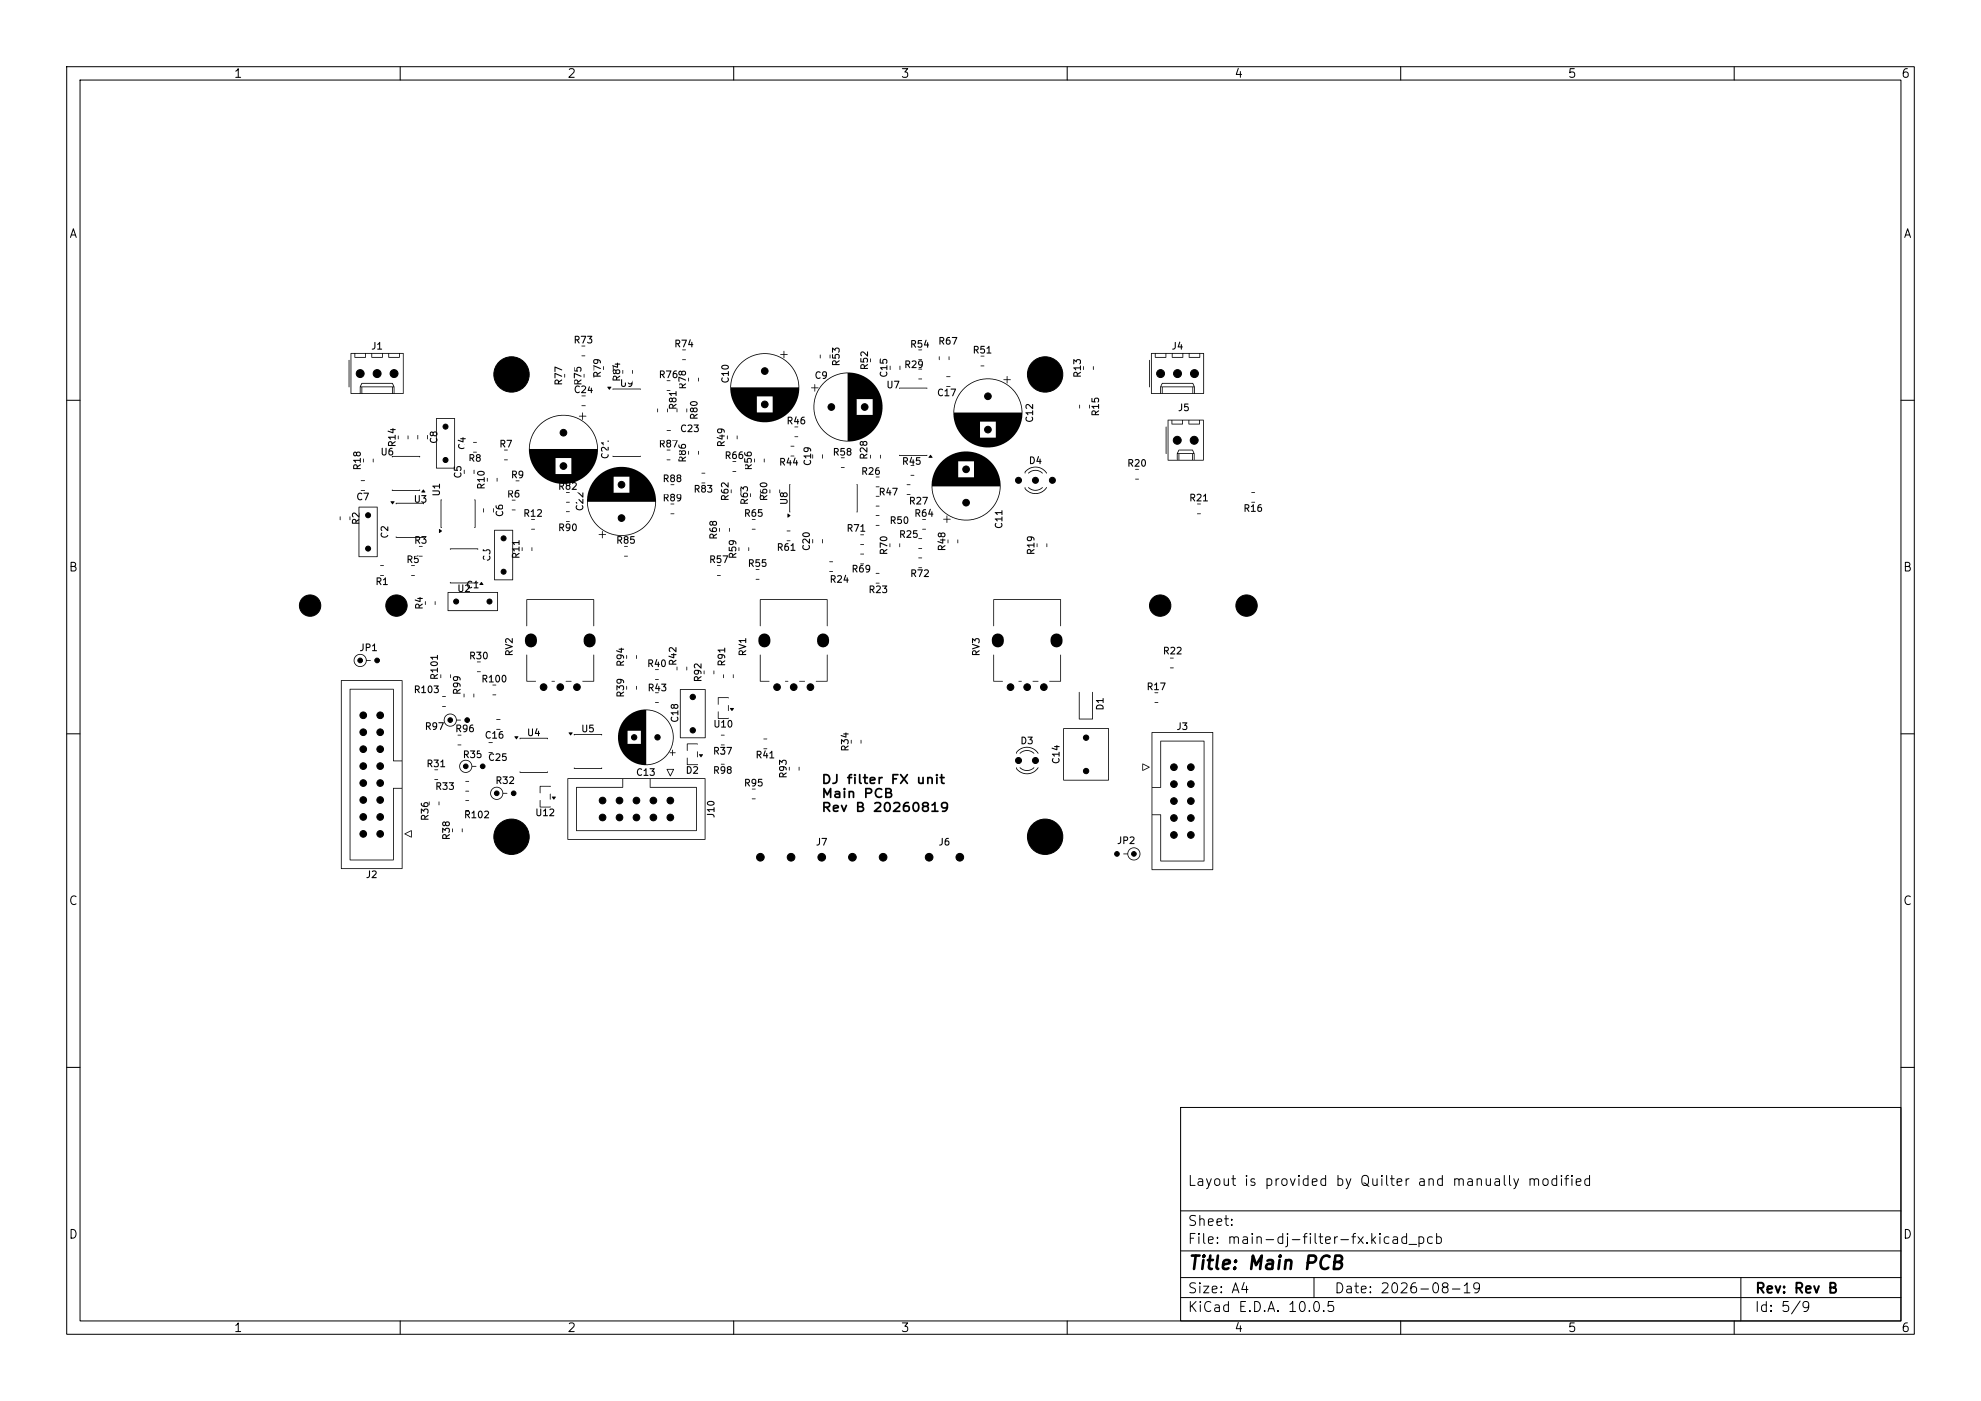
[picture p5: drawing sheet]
<svg xmlns="http://www.w3.org/2000/svg" width="297mm" height="210mm" viewBox="0 0 297 210" stroke-linecap="round" stroke-linejoin="round" font-family="sans-serif">
<defs><g id="words">
<text font-size="2" x="178" y="190.8">Title: Main PCB</text>
<g font-size="1.5">
<text x="178" y="178.1">Layout is provided by Quilter and manually modified</text>
<text x="178" y="184.1">Sheet:</text>
<text x="178" y="186.8">File: main-dj-filter-fx.kicad_pcb</text>
<text x="178" y="197">KiCad E.D.A. 10.0.5</text>
<text x="178" y="194.2">Size: A4</text>
<text x="200" y="194.2">Date: 2026-08-19</text>
<text x="263" y="197">Id: 5/9</text>
<text x="263" y="194.2">Rev: Rev B</text>
</g>
<g font-size="1.3">
<text x="35" y="12">1</text>
<text x="85" y="12">2</text>
<text x="135" y="12">3</text>
<text x="185" y="12">4</text>
<text x="235" y="12">5</text>
<text x="285" y="12">6</text>
<text x="10.3" y="36">A</text>
<text x="285.3" y="36">A</text>
<text x="10.2" y="86">B</text>
<text x="285.2" y="86">B</text>
<text x="10.2" y="136">C</text>
<text x="285.2" y="136">C</text>
<text x="10.2" y="186">D</text>
<text x="285.2" y="186">D</text>
<text x="35" y="200">1</text>
<text x="85" y="200">2</text>
<text x="135" y="200">3</text>
<text x="185" y="200">4</text>
<text x="235" y="200">5</text>
<text x="285" y="200">6</text>
</g>
</g></defs>
<g fill="none" stroke="#000" stroke-width=".15">
<path d="M10 10h277v190h-277zM12 12h273v186h-273zM60 10v2M110 10v2M160 10v2M210 10v2M260 10v2M10 60h2M285 60h2M10 110h2M285 110h2M10 160h2"/>
<path d="M177 166h108v32h-108zM285 160h2M60 198v2M110 198v2M160 198v2M177 194.5h108M177 191.5h108M177 187.5h108M177 181.5h108M197 191.5v3M210 198v2M260 198v2"/>
<path d="M261 191.5v6.5"/>
</g>
<g fill="#000">
<path d="M52.3 54h.1v4.1l-.1-.1zM56.2 51.3h.1v.8l-.2 .3h-.3v-.1l.2-.1 .1-.2zM56.9 51.3h.1v1h.3l-.1 .1h-.6l.2-.1v-.7l-.1 .1-.1-.1zM52.6 52.9h7.9v6.1h-7.9v-.1h6.4v-.9h-.1v.9h-.1v-.9h-4.5v.9h-.1v-.9h-.1v.9h-.2l.1-1h5l-.2-.4h-4.5l-.2 .4h-.1l.3-.5h4.6l.2 .6v.9h1.3v-5.9h-.5v.6h-1.7l1.6-.1v-.5h-1.5v.5h-.1v-.5h-.8l-.1 .6h-1.6l1.6-.1v-.5h-1.5v.5h-.1v-.5h-.8l-.1 .6h-1.7l1.6-.1v-.5h-1.4v.5h-.2v-.5h-.4v5.9h-.1zM83.1 55.9l1.1 .4 .1 .1-1-.3v.6h-.1zM83.1 55l1.1 .4 .1 .1-1-.4v.6h-.1zM83.2 57l.4-.1 .2 .2 .4-.2 .1 .1-.5 .3v.2h.4l.1 .1h-1.1l-.1-.4h.2v.3h.3v-.4l-.5 .1zM84.6 56.1h.1v.5zM86 55.9l1.1 .4 .1 .1-1-.3v.5l-.1 .1zM86.1 57l.4-.1 .2 .2 .4-.2 .1 .1-.5 .3v.2h.4l.1 .1h-1.1v-.4h.1v.3h.4v-.3a.26 .26 0 0 0-.5 0zM86.2 50.4l.4-.1 .2 .2 .1 .3-.3 .2 .3 .4v.1l-.5-.5h-.1v.5h-.1v-.6h.4l.1-.2v-.2h-.4v.4h-.1zM86.3 57.9l.4-.1 .2 .1-.1 .1a.27 .27 0 0 0-.4 .1 .37 .37 0 0 0-.1 .5 .37 .37 0 0 0 .5 .1l.1 .1-.2 .1-.4-.1-.2-.5z"/>
<path d="M86.1 55l.1 .5h.2v-.3l.1-.2h.5l.2 .2-.1 .4-.2 .1 .1-.5-.3-.1-.1 .2v.4h-.5zM87.2 57.9l.4-.1 .2 .1v.4l-.4 .5h.4v.1h-.7l.6-.8-.1-.2-.4 .1zM87.5 56.1h.1v.5zM87.2 53.3h.5v.1h-.5zM87.2 51.8h.5v.1h-.5zM87.2 59.3l.6 .1h-.6zM87.1 50.4h.8l-.5 1.1-.1-.1 .4-.9h-.6zM88.3 57.9h.2l-.2 .5h.3l.1-.3v.3l.2 .1-.2 .1v.3l-.1-.3-.5-.1zM88.1 50.3l.7 .1-.2 .3 .2 .2v.3l-.2 .3h-.4l-.2-.1 .1-.2 .4 .1 .1-.1v-.3l-.3-.1 .2-.3h-.4zM88.9 54.8l1.1 .4 .1 .1-1-.4v.6l-.1 .1zM89 55.8l.4-.1 .2 .3 .4-.3 .1 .2-.5 .3v.1h.4l.1 .1-1 .1-.1 .1-.1-.6h.2v.3h.4l-.1-.4-.5 .1zM89 53.9l.2-.1 .6 .1 .2 .2 .1 .3h-.2v-.3l-.2-.1-.1 .4-.4 .2-.2-.2-.1-.3h.2l.1 .3h.3v-.3l-.1-.1-.5 .1z"/>
<path d="M90.4 54.9h.1v.6zM91.1 58h.6l-.3 .4zM92 56.4l.3-.1 .2 .3 .4-.3 .1 .1-.5 .4v.1h.4l.1 .1h-1.1v-.4h.1v.3h.4l-.1-.4h-.2l-.2 .1zM91.8 54.8l.7 .1v-.2l-.3-.1v-.1h.3l.1-.1 .1 .1h.3l-.1 .2h-.2l-.1 .4-.6-.2v.5l.3 .1 .4-.1 .2 .1 .1 .3-.1 .2-.4 .1-.2-.1-.2 .1-.2-.1-.1-.4h.2l.1 .3 .2-.3h.1l.1 .3h.2l.1-.3-.1-.1-.3 .1-.3-.1-.3 .1 .1-.1zM93.1 56.9h.2v.9h.3l.1-.5h.1v.5l-.2 .2h-.3l-.2-.2zM93.3 55.5h.1v.5zM94.1 57.3l.2 .1a.34 .34 0 0 0 .4 0 .34 .34 0 0 0 .1-.4v.7l-.3 .3-.3-.1 .3-.1 .2-.2h-.4zM94.8 55.5h.1v.5zM91.9 58.3l4.1-.1 .1 .2h-4.2zM99 55.6l.4-.1 .2 .2 .1 .3-.3 .2 .3 .4-.1 .1-.4-.5h-.1v.5h-.1l-.1-.6h.5l.1-.2-.1-.2h-.3v.4h-.2zM100 58.5l.5 .1h-.5zM100 57l.5 .1h-.5z"/>
<path d="M99.9 55.6h.8l-.5 1.1-.1-.1 .4-.9h-.6zM100.4 59.7l.8-.1 .2 .2v.3l-.2 .2-.4-.1-.3 .1-.2-.1v-.3h.1l.2 .3 .1-.3h.2v.2l.2 .1 .2-.3-.2-.2-.2 .2-.3-.2-.3 .2zM100.3 58.9h1l.1-.3v.7h-.1v-.2h-.7l.1 .2-.1 .1zM101.1 55.6h.4l-.3 .1-.2 .2h.3l.3 .2v.4l-.3 .2-.3-.1-.2-.2v-.2h.2l.1 .3 .3-.1-.1-.3-.5 .1 .1-.4zM101.3 50.9h.4l.2 .1 .1 .3-.3 .3 .3 .4-.1 .1-.4-.5h-.1v.4h-.1v-.6h.4l.1-.1v-.2h-.4v.3h-.1zM101.7 56.5l1.1 .4v.1l-.9-.3-.1 .6-.1-.2zM101.8 55.7l.2-.1 .2 .1 .4-.1 .2 .1 .1 .3-.3 .3-.4-.1-.2 .1-.2-.1-.1-.3h.2l.1 .2 .1-.2h.2l.1 .2h.2l.1-.2-.1-.2-.3 .2-.3-.2-.3 .2zM101.8 57.5h.3l.3 .2 .4-.2v.1l-.4 .3v.1h.4v.2h-1v-.4l.1 .2h.3v-.2a.21 .21 0 0 0-.2-.2 .21 .21 0 0 0-.2 .2zM102.3 53.9h.5l-.5 .1zM102.3 52.4h.5v.1h-.5zM102.2 50.9l.8 .1-.5 1.1-.1-.1 .4-.9h-.6zM103.2 56.6l.1 .1v.5l-.1-.1z"/>
<path d="M103.4 50.9h.2l-.2 .7h.2l.1-.4 .1 .4h.1l-.1 .1-.1 .4-.1-.4h-.4zM104.7 56.6l.1 .1-.1 .5v-.1zM108.2 56.6h.1l.1 .1a.27 .27 0 0 0 .1 .5 .37 .37 0 0 0 .4 0 .37 .37 0 0 0 .2-.5v-.1l.1 .1v.4l-.2 .2-.4 .1-.4-.3zM108.2 54.8l.6-.1 .4 .1 .1 .3-.3 .2-.4 .1-.4-.2-.1-.2h.2a.48 .48 0 0 0 .8 0 .56 .56 0 0 0-.8 0h-.2zM108.1 55.9h1l.1-.3 .1 .7h-.2v-.2h-.7l.2 .2-.1 .1zM110.8 54.6a5.2 5.2 0 0 1 8 .4 5.2 5.2 0 0 1-1.9 7.8 5.2 5.2 0 0 1-7.2-3.3h3.8v2.3h2.3v-2.4l-6.1 .1-.2-1.6h.1v.2h10.1a5.1 5.1 0 0 0-5-5 5.1 5.1 0 0 0-5.1 4.8h-.1a5.2 5.2 0 0 1 1.3-3.3zM117.5 52.6l.1 .5h.5l-.5 .1v.5l-.1-.5h-.5l.5-.1zM122.1 57.6l.1 .5h.5l-.5 .1v.5l-.1-.5h-.5l.5-.1zM122.4 55.8l.4-.2 .2 .2-.1 .1a.27 .27 0 0 0-.4 .1 .37 .37 0 0 0-.1 .5 .37 .37 0 0 0 .5 .1l.1 .1-.2 .1-.4-.2-.1-.4zM123 53.2v.5h-.1zM123.3 55.8l.4-.2 .3 .3-.1 .6-.3 .3-.3-.1 .4-.1 .1-.2h-.4l-.1-.5h.1l.1 .4 .3-.1v-.3l-.1-.1-.4 .1zM124.4 53.2h.1v.5z"/>
<path d="M124.8 54.1l.4-.1 .2 .3 .4-.3 .1 .1-.5 .4v.1h.4l.1 .1h-1.1l-.1-.4h.2v.3h.4l-.1-.4-.5 .1zM124.8 53.1l.1 .1v.4h.2l.1-.4 .5-.1 .2 .2v.3l-.2 .2v-.5l-.3-.1-.1 .1v.5l-.5-.1zM124.8 52.1l.3 .2 .3-.2 .4 .1 .1 .2-.1 .4h-.2l.1-.5h-.3l-.2 .3-.3-.2v.4l-.1 .1zM123.6 57.2a5.2 5.2 0 0 1 8.1 1.4 5.2 5.2 0 0 1-3.4 7.5 5.2 5.2 0 0 1-6.3-5.3h.1a5.1 5.1 0 0 0 5 5.3v-3.9h3.7v-2.4h-2.4v2.4h-1.3v-6.2a5.1 5.1 0 0 0-5 4.8h-.1a5.2 5.2 0 0 1 1.6-3.6zM129.1 52.7h.4l.5 .5v-.5h.1v.7h-.1l-.7-.6-.2 .2 .1 .3-.1 .1-.1-.2zM129.1 54.7l.3-.1 .3 .2 .4-.2v.1l-.4 .3v.1l.4 .1v.1h-1.1v-.4h.1v.2h.4l-.1-.3-.4 .1zM129 53.7h.1v.5h.3v-.5l.5-.1 .2 .3v.3l-.2 .1 .1-.4-.3-.1-.2 .1 .1 .4h-.6zM130.5 53.8h.1l-.1 .5zM131.9 53.8h.2l-.1 .5 .3 .1v-.3l.1-.2h.5l.1 .2v.3l-.2 .1 .1-.5h-.3l-.2 .1 .1 .4h-.6zM132 55.8l.1-.1v.1a.27 .27 0 0 0 .1 .5 .37 .37 0 0 0 .5 0 .37 .37 0 0 0 .1-.5l.1-.1 .1 .1v.5l-.2 .1-.4 .1-.5-.2zM132 55h.9l.1-.2v.6h-.1v-.2h-.7l.1 .2-.1 .1-.2-.3zM133.1 57.1h.1v.8l.2 .2 .2-.2v-.8h.2v.9l-.2 .2h-.3l-.2-.2z"/>
<path d="M133.4 54.9h.1v.6l-.1-.1zM134.1 57.1h.7l-.4 1.1-.1-.1 .3-.9h-.5zM134.9 54.9h.1l-.1 .6v-.1zM135.8 54h.4l.2 .2 .1 .3-.3 .2 .3 .4-.1 .1-.4-.5h-.1v.4h-.2v-.6h.5l.1-.1-.1-.2h-.3v.3h-.2zM136.6 51h.5l.2 .1v.3l-.2 .3 .2 .3v.1l-.4-.4h-.1v.4h-.2v-.6h.5l.1-.1-.1-.2-.3-.1v.4h-.2zM136.7 54.1l.4-.1 .3 .2v.4l-.5 .4h.5v.2l-.7-.1 .6-.7-.2-.2-.3 .1zM137.7 54.1l.4-.1 .3 .3-.1 .6-.3 .3-.3-.1 .4-.1 .1-.2-.4-.1-.2-.4h.2l.1 .3h.3v-.3l-.1-.1-.5 .1zM137.6 51h.6v.1h-.4l-.1 .3h.4l.2 .2v.3l-.3 .2h-.2l-.2-.1v-.1l.4 .1 .1-.2-.1-.3-.4 .1zM137.7 56.7l.5 .1-.5 .1zM137.7 55.3l.5 .1h-.5zM137.7 53.9h.5l-.5 .1zM137.7 52.4l.5 .1h-.5z"/>
<path d="M138.8 50.9l.1 .1-.2 .6h.3l.1-.3 .1 .3 .1 .1-.1 .1-.1 .3-.1-.3-.5-.1zM134.8 58.1h4.2v.1l-4.2 .1zM140.8 53.4l.1 .1-.1 .5zM140.7 58.4l.4-.2 .3 .2-.1 .1a.27 .27 0 0 0-.5 .1 .37 .37 0 0 0 0 .5 .37 .37 0 0 0 .5 .1l.1 .1-.3 .1-.4-.2-.1-.4zM140.9 50.5h.4l.2 .1 .1 .3-.3 .3 .3 .4-.1 .1-.4-.5h-.1v.4h-.1l-.1-.6h.5l.1-.1v-.2h-.4v.3h-.2zM141.9 58.3h.2v.9l.2 .1v.1l-.7-.1 .3-.1v-.6l-.2 .1-.1-.1zM142.3 53.4v.1v.5l-.1-.1zM142 50.6l.1-.1 .3 .1-.3 .1-.1 .2h.3l.2 .2v.3l-.2 .3-.4-.1-.1-.2v-.2h.2l.1 .3 .3-.1-.2-.4-.4 .2zM141.9 57.9h.5l.1 .1h-.6zM141.9 56.4h.5l.1 .1h-.6zM142.5 58.3h.8l-.5 1.1v-.1l.3-.9h-.5zM142.7 50.5l.8 .1-.5 1.1-.1-.1 .4-.9h-.5z"/>
<path d="M146 51.9l.5-.1 .2 .2v.3l-.2 .2 .2 .4v.1l-.4-.5h-.1v.5h-.2v-.6h.4l.2-.2-.1-.2h-.3v.4h-.2zM147 54.8h.5l.1 .1h-.5zM147 53.4l.5-.1 .1 .1h-.5zM147 51.9h.6v.1h-.4l-.1 .2h.4l.2 .3v.3l-.2 .2h-.3l-.2-.2v-.1l.4 .1 .1-.1-.1-.3h-.4zM148.2 51.9h.2v.9l.2 .1v.1l-.7-.1 .3-.1v-.6l-.2 .1-.1-.1zM144.6 58.1a5.2 5.2 0 0 1 7.8 .9 5.2 5.2 0 0 1-2.2 7.6 5.2 5.2 0 0 1-7.1-3.4h3.8v2.4h2.4v-2.4h-6.2l-.2-1.5h.2v.1h10.1a5.1 5.1 0 0 0-5-5 5.1 5.1 0 0 0-5.1 4.9h-.2a5.2 5.2 0 0 1 1.7-3.6zM150.4 56.9h.5l.1-.5v.5h.5l-.5 .1v.5l-.1-.5zM161 55.9l.3-.2 .3 .3 .4-.3v.2l-.4 .3v.1h.4l.1 .1-1.2 .1v-.5h.2v.3h.3v-.4l-.5 .1zM160.9 53.8l.4 .3 .2-.3 .4 .1 .2 .2-.1 .4h-.2l.1-.4-.3-.1-.2 .3-.3-.2v.4l-.2 .1zM160.9 55.1h1l.1-.3 .1 .6-.2 .1v-.3h-.7l.2 .2-.1 .1zM162.4 54.9h.1v.6zM163.9 54.9h.1l-.1 .6z"/>
<path d="M163.6 59.7h.2v.4l.2 .1 .1-.5 .5-.1 .2 .2v.3l-.2 .2v-.4l-.3-.1-.1 .1v.4h-.5zM172.3 53.9l.1 .1v4.1l-.1-.1zM176.2 51.3h.1v.8l-.2 .3h-.3v-.1l.2-.1 .1-.2zM176.8 51.2l.2 .1-.3 .6h.3l.1-.3 .1 .3 .1 .1-.1 .1-.1 .3-.1-.3-.4-.1zM172.6 52.9h7.9v6.1h-7.9v-.1h6.4v-.9h-.1v.9h-.1v-.9h-4.5v.9h-.1v-.9h-.1v.9h-.2l.1-1h5l-.2-.4h-4.5l-.2 .4h-.1l.3-.5h4.6l.2 .6v.9h1.3v-5.9h-.5v.6h-1.7l1.6-.1v-.5h-1.5v.5h-.1v-.5h-.8l-.1 .6h-1.6l1.6-.1v-.5h-1.5v.5h-.1v-.5h-.8l-.1 .6h-1.7l1.6-.1v-.5h-1.4v.5h-.2v-.5h-.4v5.9h-.1zM50.9 77.4l.2 .1-.1 .5zM52.4 77.4l.1 .1v.5zM53.1 67.8l.8-.1 .2 .2v.3l-.2 .2-.5-.1-.2 .1-.2-.1-.1-.3h.2l.1 .3 .2-.3h.1l.1 .2 .2 .1 .1-.3-.1-.2-.3 .2-.3-.2-.3 .2zM53.1 69.7l.3-.1 .2 .3 .5-.3v.1l-.5 .3v.2h.4l.1 .1h-1.1l-.1-.4h.2v.3h.4l-.1-.4-.5 .1zM53 68.9h.9l.1-.3 .1 .7h-.1l-.1-.2h-.6l.1 .2-.1 .1zM53.7 74l.4-.2 .2 .2-.1 .1a.27 .27 0 0 0-.5 .1 .37 .37 0 0 0 0 .5 .37 .37 0 0 0 .5 .1l.1 .1-.2 .1-.5-.2-.1-.5zM54.5 68.7v.1v.5h-.1z"/>
<path d="M54.1 73.5h.6l-.6 .1zM54.1 72h.6v.1h-.6zM54.5 73.9h.8l-.5 1.1-.1-.1 .4-.9h-.5zM55.9 68.7l.1 .1v.5h-.1zM53.8 76h2.8v7.5h-2.8v-5l-1-.1v-.3h.1v.2h.4v-.1h.1v.1h.4v-.3l-.4 .2h-.1l-.1-.3-.4 .2 .2-.3h.3l.1 .2 .4-.2v-.2l-.7-.6-.2 .1 .1 .4h-.1l-.1-.4 .2-.3 .3 .1 .5 .4v-.5l.1 .1v6.5h2.6v-7.3h-2.6v.7h-.1zM57.2 79.8l.1 .1a.27 .27 0 0 0 .1 .5h.3h.3l.1-.2h.1l-.3 .3h-.5l-.3-.3zM57.2 67.2h.2v.8l.1 .1 .3-.1v-.8h.1l.1 .8-.3 .3h-.2l-.3-.3zM57.2 78.9h.4l.5 .5v-.5h.1v.7h-.1l-.7-.6-.2 .2 .1 .3-.1 .1-.1-.2zM58 79.9v.1zM58.2 66.2l.4-.1 .2 .3 .5-.3v.2l-.5 .3v.1h.5v.1h-1.1v-.4h.1v.3h.4l-.1-.4-.4 .1zM58.4 67.2l.2-.1 .3 .1-.4 .1-.1 .2h.3l.2 .2v.3l-.2 .3-.3-.1-.2-.2v-.2h.2l.1 .3 .3-.1-.1-.3-.5 .1zM58.8 73.4l4.1 .1 .1-.1v.1l-4.2 .1z"/>
<path d="M58.1 64.6l.7 .2v-.3h-.3v-.2h.3l.1-.1 .1 .1 .3 .1-.3 .1-.1 .5-.7-.3zM58.6 75.1l.6 .1-.3 .4zM58.2 65.5h1l.1-.3v.6l-.1 .1v-.3h-.7l.1 .2-.1 .1zM59.6 65.3h.2l-.1 .5zM61.1 65.3h.1v.5zM62.2 74.2l.2 .1v.8l.1 .1 .3-.1v-.8l.1-.1v.9l-.2 .3h-.3l-.2-.3zM62.6 65.2l.1 .1v.6l-.1-.1zM58.8 68.4l4.1-.1 .1 .2h-4.1l-.1 .1zM63.4 73.4h.1l.2 .4h-.5zM59.3 75.4h4.2l.1 .1h-4.2v.1zM63.2 74.2h.7l-.2 .4 .2 .2v.3l-.1 .2-.4 .1-.2-.2v-.1l.4 .1 .2-.1-.1-.3-.3-.1 .3-.3h-.5zM64.1 65.2l.1 .1-.1 .6-.1-.1z"/>
<path d="M64.8 73.5h.9l.3 .2v.3l-.3 .2h-.8v-.1h.8l.1-.3-.1-.1h-.8zM64.8 72.8h1l.1-.3 .1 .7h-.2v-.2h-.7l.2 .1-.1 .1zM65.8 79.3l.5 .3-.4 .3zM66.1 74.9h.2l-.1 .1v4.1h-.1zM65.4 62.7h2.8v7.7h.2v-.3l.1-.2h.4l.3 .2-.1 .5-.2-.1 .1-.3-.1-.2-.3 .1v.5l-.5-.1-.1-.3h-2.6v-3.9l-.5 .1-.3-.1-.2-.4 .2-.3 .1 .1a.27 .27 0 0 0 .1 .5h.3l.3-.1v-.7l-.5-.1-.2 .1-.2-.1-.1-.3h.2l.1 .2 .2-.2h.1l.1 .2h.2l.1-.3-.3-.1-.1 .2-.3-.2-.1 .2-.2-.1 .3-.2 .2 .1h.6l.1 .1-.1 .4 .1 .6-.1 .3v3.9h2.5l.1-7.3h-2.6v2h-.5l.4-.1zM68.2 70.8l.1 .1a.27 .27 0 0 0 .1 .5 .37 .37 0 0 0 .5 0 .37 .37 0 0 0 .1-.4v-.2l.1 .1v.5l-.2 .1-.4 .1-.4-.2-.1-.3zM68.8 66.6l.1 .1a.27 .27 0 0 0 .1 .4l.3 .1 .3-.2v.2l-.4 .1-.4-.1-.1-.3zM68.7 65.9l.6 .2v-.3h-.3v-.1h.3l.1-.2 .1 .2h.3l-.3 .1-.1 .5-.7-.2zM69.6 66.6v.1zM69.5 70.4l.2 .1-.1 .5h-.1zM70.4 68.1h.5l.2 .1v.3l-.2 .2 .2 .4v.1l-.4-.4h-.1v.3h-.2v-.5h.4l.2-.1-.1-.2-.3-.1v.4h-.2zM71.1 70.4v.1v.5h-.1z"/>
<path d="M71.1 74.9h.2l-.1 4.2h-.1l.1-.1v-4zM70.9 67.8l.5-.1 .1 .1h-.5zM70.9 66.3l.5-.1 .1 .1-.5 .1zM71.4 68.2l.4-.1 .3 .2-.1 .3 .1 .4-.3 .2h-.2l-.2-.1-.1-.3h.2l.1 .3 .3-.1v-.2l-.1-.1-.5 .1 .2-.2-.2-.2 .3 .1 .3-.1-.1-.2-.5 .2zM71.6 72.6l.3-.1 .3 .2 .4-.2 .1 .1-.5 .3v.2h.4l.1 .1h-1.1l-.1-.4h.2v.3h.3v-.4l-.5 .1zM71.6 70.7l.6-.1 .4 .1 .1 .3-.3 .3h-.4l-.4-.2-.1-.2h.2a.48 .48 0 0 0 .8 0 .56 .56 0 0 0-.8 0h-.2zM72.5 76.2h.1l-.1 .6h-.1zM71.5 71.8h1l.1-.3 .1 .7h-.2v-.2h-.7l.2 .2-.1 .1zM73 71.6l.1 .1v.5l-.1-.1zM74 76.2v.6h-.1zM74.4 76.7l.1-.1v.1a.27 .27 0 0 0 .1 .5 .37 .37 0 0 0 .5 0 .37 .37 0 0 0 .1-.5l.1-.1 .1 .1v.4l-.2 .2-.4 .1-.4-.3zM74.5 71.6l.1 .1-.1 .5v-.1z"/>
<path d="M74.3 75.8h.1l.1 .3 .1 .1 .1-.3h.1l.1 .3h.3l.1-.1-.1-.3-.5 .1 .1-.2 .4-.1 .2 .2v.4l-.2 .2-.6-.1-.2-.2zM75 66l.5-.1 .2 .2 .1 .3-.3 .2 .3 .4-.1 .1-.4-.5h-.1v.4h-.2v-.6h.5l.1-.1-.1-.2h-.3v.3h-.2zM75.6 68.9l.5 .1h-.5zM75.6 67.4h.5v.1h-.5zM76.2 73.5l.7 .1v.3l-.2 .2 .2 .4v.1l-.4-.5h-.1l-.1 .5h-.1v-.6h.4l.2-.3-.2-.1h-.2v.4h-.2zM76 66h.8l-.5 1.1-.1-.1 .4-.9h-.6zM74.1 79.5l2.8-.1v1.9h.8l.1-.3h.1v.7h-.1l-.1-.3h-.6l.1 .2-.1 .1-.2-.2v.7h.8l.1-.2h.1v.6h-.1l-.1-.2h-.6l.1 .2h-.1l-.2-.1v.4h.3l.2 .2 .5-.2-.5 .5h.4l.1 .1-1 .1v3.4l-2.8-.1h2.7v-3.8h.1v.3h.4l-.1-.3h-.4v-3.6h-2.6v7.4h-.1zM76.8 70.6l.5-.1 .2 .2v.3l-.3 .2 .3 .4v.1l-.4-.5h-.2v.5h-.1v-.6h.4l.1-.2v-.2h-.4v.4h-.1zM76.8 76.4l.5 .1h-.5zM76.7 74.9h.5l.1 .1h-.5zM77.3 73.5l.2-.1 .4 .1-.4 .1-.2 .2h.3l.3 .2v.4l-.3 .2-.3-.1-.1-.2-.1-.2h.2l.1 .3 .3-.1-.1-.3-.5 .1zM77.3 72l.6 .1h-.5z"/>
<path d="M77.8 70.7l.4-.2 .3 .3-.1 .6-.3 .3-.3-.1 .3-.1 .2-.2h-.4l-.2-.5h.2l.1 .4 .3-.1v-.3l-.1-.1-.5 .1zM78.6 76.4l.5-.1 .2 .1v.3l-.2 .3 .2 .4v.1l-.4-.5h-.1v.4h-.2v-.6h.5l.1-.1-.1-.2h-.3v.3h-.2zM79.9 76.3l.1 .1v.9h.3l-.1 .2-.6-.1 .3-.1v-.7l-.2 .2-.1-.1zM79.6 79.3h.5h.1l-.5 .1zM79.6 77.8h.5l.1 .1h-.5zM80.5 76.4l.5-.1 .2 .1v.5l-.4 .4h.4v.2l-.7-.1 .6-.7-.1-.2-.4 .1zM83.9 78.5h.4l.2 .1 .1 .3-.3 .2 .3 .4-.1 .1-.4-.5h-.1v.5h-.1l-.1-.6h.5l.1-.1v-.2l-.4-.1v.4h-.2zM81 63.5a5.2 5.2 0 0 1 7.9 1.2 5.2 5.2 0 0 1-2.8 7.6l.3 .1 .1 .2-.5 .7h.4v.1h-.7l.6-.7v-.1l-.1-.2-.4 .1v-.1h-.3l-.1 .4 .1 .4-.2 .2h-.4l-.1-.4h.2v.2l.2 .1 .2-.2-.1-.2h-.2l-.3 .1 .1-.2-.1-.2 .4 .1 .2-.1-.1-.1h-.7l-.1 .3-.2 .2 .3 .3-.1 .1-.4-.4h-.1v.4h-.1l-.1-.6h.5l.1-.2-.4-.1v.3h-.2v-.3a5.2 5.2 0 0 1-4.3-3.8h3.8v2.4h2.4v-2.4h-6.2l-.2-1.6h.1v.2h10.1v-.2a5.1 5.1 0 0 0-5-4.8 5.1 5.1 0 0 0-5.1 4.8h-.1a5.2 5.2 0 0 1 1.7-3.6zM84.9 78.5h.4l.2 .2v.6l-.3 .3-.3-.1 .3-.1 .1-.2h-.4l-.1-.4h.2l.1 .3 .2-.1 .1-.2-.2-.2-.4 .2zM84.9 78.1h.5v.1h-.5zM84.9 76.7l.5-.1v.1l-.5 .1zM84.9 75.3l.5-.1v.1h-.5z"/>
<path d="M84.9 73.8h.5l-.5 .1zM85.9 78.5h.4l.2 .4-.1 .5-.2 .2-.3-.1-.2-.6h.2l.1 .4 .1 .2a.48 .48 0 0 0 0-.9l-.2 .3h-.2zM86.3 75.2h.2v.3h-.1zM86.4 75.8l.1-.1v.1a.27 .27 0 0 0 .2 .5 .37 .37 0 0 0 .4 0 .37 .37 0 0 0 .1-.4l.1-.2 .1 .1v.5l-.2 .1-.4 .1-.4-.2zM86.5 73.8l.4 .1 .4 .4v-.4l.1-.1 .1 .8h-.2zM86.7 74.8l.6 .5v-.5h.2l-.1 .7-.7-.5zM86.8 62.4l.5-.1 .1-.5v.5l.5 .1h-.5l-.1 .5v-.5zM87.2 60.8h.6l-.6 .1zM90.2 68l.1-.1v.1a.27 .27 0 0 0 .1 .5 .38 .38 0 0 0 .5 0 .38 .38 0 0 0 .2-.4h.1v.4l-.2 .1-.4 .1-.4-.2zM90.3 79.6h.1v.5h.5l-.5 .1-.1 .5-.1-.5h-.4l.4-.1zM90.2 67.1l.2-.1h.2l.5 .5v-.5h.1l.1 .5h-.4l-.5-.4-.1 .2 .1 .3-.1 .1-.2-.2zM90.1 66.3h.4l-.1 .2 .1 .2-.4-.3z"/>
<path d="M91.1 66.1h.1l.1 .1h-.2zM91.9 68.3h4.1l.1 .1-4.2 .1zM89.5 71.5h2.5v2.4h2.4v-2.4h-4.9a5.2 5.2 0 0 1 8.1 1 5.2 5.2 0 0 1-2.9 7.6 5.2 5.2 0 0 1-6.7-4.7h.1a5.1 5.1 0 0 0 5.2 4.8 5.1 5.1 0 0 0 4.9-5h-10.1v.2h-.1a5.2 5.2 0 0 1 1.5-3.9zM98.5 61.3h.2l-.1 .5zM98.9 66l.7 .1 .1 .3-.3 .2 .3 .4-.1 .1-.4-.5h-.1v.4h-.1l-.1-.6h.5l.1-.2-.1-.1h-.3v.3h-.2zM99.5 71.2l.5-.1 .2 .1v.4l-.2 .2 .2 .4v.1l-.4-.5h-.1v.4h-.2v-.6h.5l.1-.1-.1-.2h-.3v.3h-.2zM100 61.2l.1 .1v.5l-.1-.1zM99.5 74.1h.7v.3l-.2 .3 .2 .4v.1l-.4-.5h-.1v.4h-.2v-.6h.5l.1-.2-.1-.1h-.3v.3h-.2zM99.9 66h.7v.3l-.1 .1 .1 .4-.2 .3h-.3l-.2-.2v-.3h.1l.2 .3h.2l.1-.3-.2-.1-.4 .1 .1-.2-.1-.2 .3 .2 .3-.2-.2-.1-.4 .1zM100 68.9l.5 .1h-.5zM99.9 67.4h.6v.1h-.5zM99.9 64.5h.6l.1 .1h-.6z"/>
<path d="M100.3 60.7l.4-.2 .3 .3 .4-.3v.2l-.4 .3v.1h.4v.1l-1.1 .1v-.5h.1v.3h.4v-.3l-.2-.1-.3 .1zM100.8 66h.8l-.5 1.1-.1-.1 .4-.9h-.5zM100.6 74.1l.4-.1 .2 .3-.1 .2 .1 .4-.2 .3-.5-.2v-.3h.1l.2 .3 .2-.1v-.2l-.1-.1-.4 .1 .1-.2-.1-.2 .3 .1 .2-.1v-.1l-.5 .1zM100.6 71.2l.4-.1 .2 .3-.1 .2 .1 .4-.2 .3-.4-.1-.1-.2v-.2h.1l.2 .3 .2-.1-.1-.3-.4 .1 .1-.2-.1-.2 .3 .1 .2-.1-.1-.1-.4 .1zM100.6 77h.5l-.5 .1zM100.6 75.5l.5 .1h-.5zM100.6 72.6l.5 .1h-.5zM101.5 61.2l.1 .1-.1 .5-.1-.1zM101.5 71.2l.4-.1 .2 .3-.1 .2 .2 .4-.3 .3h-.2l-.2-.2-.1-.3h.2l.1 .3h.2l.1-.3-.1-.1-.5 .1 .1-.2-.1-.2 .3 .1 .3-.1-.1-.1-.5 .1zM101.8 67.6l.2-.1 .2 .1 .4-.1 .2 .1 .1 .4-.3 .2-.4-.1-.3 .1h-.1v-.4l.2 .3 .1-.3h.2l.1 .2 .2 .1 .1-.3-.1-.2-.3 .2-.3-.2-.2 .2zM101.5 74.1h.6l.1 .2-.1 .6-.3 .3-.3-.1 .3-.1 .2-.2-.5-.1-.1-.4h.2l.1 .3h.3v-.3l-.1-.1-.5 .1zM101.8 68.5l.3-.1 .3 .3 .4-.3v.2l-.4 .3v.1h.4v.1h-1.1v-.2l.1-.2 .1 .3h.3v-.3a.22 .22 0 0 0-.2-.1 .22 .22 0 0 0-.2 .1z"/>
<path d="M101.7 66.7h.1l.1 .2 .2 .2v-.3h.1l.1 .3h.3l.1-.1-.1-.3-.5 .1 .1-.2 .4-.1 .2 .2 .1 .3-.3 .3-.6-.1-.2-.2zM102.3 63.7h.5l.1 .1-.2 .1a.27 .27 0 0 0-.4 .1 .37 .37 0 0 0 0 .4 .37 .37 0 0 0 .4 .2l.2 .1-.3 .1-.4-.2-.1-.5zM102.9 61.2l.1 .1v.5l-.1-.1zM103.2 67.6h.1v.6zM103.1 63.7l.5-.1 .2 .2v.4l-.5 .4h.5v.2l-.7-.1 .6-.7-.2-.2-.3 .1zM103.5 61.2l.2-.1 .2 .1 .5-.1 .1 .1 .1 .4-.2 .2-.5-.1-.2 .1-.2-.1-.1-.3h.2l.1 .2 .2-.2h.1l.1 .2h.2l.1-.2-.1-.2-.3 .2-.3-.2-.3 .2zM103.5 62.1l.4-.1 .2 .3 .4-.3 .1 .2-.5 .3v.1h.4l.1 .1h-1.1l-.1-.4h.2v.3h.4l-.1-.3-.2-.1-.3 .1zM103.5 60.3l.7-.2 .3 .1 .1 .3-.2 .3-.5 .1-.4-.2-.1-.2h.2a.48 .48 0 0 0 .8 0 .56 .56 0 0 0-.8 0h-.2zM104.2 72.7h.4l.2 .1 .1 .3-.3 .3 .3 .3-.1 .1-.4-.4h-.1v.4h-.1v-.6h.4l.1-.1v-.2l-.4-.1v.4h-.1zM104 63.6l.8 .1-.3 .3 .3 .3v.2l-.2 .2-.4 .1-.2-.1 .1-.2 .4 .1 .1-.1v-.3l-.3-.1 .2-.3h-.4zM104.7 67.6h.1l-.1 .6zM105.2 72.8l.4-.1 .2 .2-.1 .3 .1 .4-.2 .2h-.2l-.2-.1-.1-.3h.2l.1 .3h.2l.1-.3-.1-.1-.5 .1 .1-.2-.1-.2 .3 .1 .3-.1-.1-.2-.5 .2z"/>
<path d="M105.2 72.3l.5 .1-.5 .1zM105.2 70.9h.5l-.5 .1zM106.5 78.2l.8-.1 .2 .2v.3l-.3 .2-.3-.1-.3 .1-.2-.1-.1-.3h.2l.1 .3 .2-.3h.1l.1 .2 .2 .1 .1-.3-.1-.2-.3 .2-.3-.2-.3 .2zM106 72.7h.8l-.2 .4 .2 .2-.1 .5h-.5l-.2-.1 .1-.1 .4 .1 .1-.1v-.3l-.3-.1 .2-.4h-.4zM106.5 80.1l.3-.1 .2 .2 .5-.2v.1l-.5 .3v.2h.4l.1 .1h-1.1l-.1-.4h.2v.3h.4l-.1-.4-.5 .1zM106.4 79.1l.1 .1v.2l.2 .2v-.3h.2v.3h.3l.1-.1v-.3l-.6 .1 .2-.2 .4-.1 .1 .2 .1 .3-.3 .3-.6-.1-.2-.3zM107.6 66.2l.3-.1 .3 .3 .4-.3v.2l-.4 .3v.1h.4l.1 .1h-1.2v-.4h.2v.3h.3v-.4l-.5 .1zM107.8 79.2h.1v.5zM107.6 64.3l.2-.1 .6 .1 .3 .3v.2h-.2v-.3l-.2-.1-.1 .4-.5 .1-.1-.1-.1-.3h.2l.1 .3h.3v-.3l-.1-.1-.5 .1zM107.5 65.5l.7 .2v-.3h-.3v-.1h.3l.1-.2v.2h.4l-.4 .1v.5l-.8-.2zM108.2 72.4h.4l.5 .4v-.4l.1-.1v.8h-.1l-.7-.6-.2 .1 .1 .4h-.1l-.1-.2zM108.2 74.3l.3-.1 .3 .3 .4-.3v.1l-.4 .4v.1h.4v.1h-1.1v-.4h.1v.3h.4l-.1-.4-.4 .1z"/>
<path d="M108.1 73.4h.1l.1 .3 .1 .1 .1-.3h.1l.1 .3h.3l.1-.1-.1-.2h-.5l.1-.2h.4l.2 .1v.3l-.2 .3-.6-.1-.3-.2zM109 65.3h.1v.5zM108.8 67.7h.5l.2 .1v.3l-.2 .2 .2 .4v.1l-.4-.5h-.1v.5h-.2v-.6h.4l.2-.2-.1-.2h-.3v.4h-.2zM109.3 79.1l.1 .1v.5h-.1zM109.6 73.4h.1l-.1 .5zM109.9 67.8l.2-.1h.3l-.3 .1-.2 .3 .3-.1 .3 .3v.3l-.3 .2h-.3l-.1-.2v-.3h.1l.1 .4 .3-.2-.1-.3-.4 .1zM109.8 70.6l.6 .1h-.5zM109.8 69.2l.5-.1 .1 .1-.5 .1zM110.5 65.3h.1l-.1 .5zM110.9 67.8l.2-.1h.2l-.3 .1-.1 .3 .3-.1 .2 .3v.3l-.2 .2h-.4l-.1-.2v-.3h.2l.1 .4 .3-.2-.1-.3-.5 .1zM111.1 74.9l.3-.1 .3 .2 .4-.2v.1l-.4 .3v.2h.4v.1h-1.1v-.4h.1v.3h.4v-.4l-.2-.1-.3 .2zM111 74h.1l.1 .3 .1 .1 .1-.3h.1l.1 .3h.3l.1-.1-.1-.3-.5 .1 .1-.2 .4-.1 .2 .2v.3l-.2 .3-.6-.1-.2-.1z"/>
<path d="M111.1 72.9l.3 .2 .2-.2h.4l.1 .2v.5h-.2l.1-.4-.1-.2-.3 .1-.1 .3-.4-.3 .1 .8h-.1l-.1-.3zM111.7 69.7l.3-.1 .3 .3 .4-.3v.1l-.4 .3v.2h.4v.1h-1v-.4v.3h.4v-.3a.21 .21 0 0 0-.2-.2 .21 .21 0 0 0-.2 .2zM111.7 76.3h.5l.2 .2v.3l-.2 .2 .2 .4v.1l-.4-.5h-.1v.4h-.2v-.6h.4l.2-.1-.1-.2h-.3v.3h-.2zM111.6 68.7l.1 .1v.4h.3v-.4l.5-.2 .2 .3v.3l-.2 .2 .1-.5-.4-.1-.1 .1 .1 .5-.6-.1zM111.6 67.8h.1l.1 .3 .1 .1v-.2h.2l.1 .2 .2 .1 .2-.2-.1-.2-.6 .1 .2-.3h.4l.2 .1v.4l-.2 .2h-.6l-.3-.3zM112.5 74h.1v.5zM113.1 68.8h.1l-.1 .5zM112.8 76.4l.2-.1 .3 .1-.3 .1-.2 .2h.3l.3 .2v.3l-.3 .3-.3-.1-.1-.2v-.2h.1l.1 .3 .3-.1-.1-.3-.4 .1zM112.8 79.3h.5l-.5 .1zM112.8 77.8l.5 .1h-.5zM114 73.9l.1 .4 .2-.1 .3 .3 .4-.3-.4 .6h.4v.1h-1l-.1-.4h.2v.3h.3v-.4l-.5 .1zM113.7 76.3l.6 .1-.1 .1h-.4v.2h.3l.2 .2v.3l-.2 .3h-.3l-.2-.2 .1-.1 .4 .1 .1-.1-.1-.3h-.5z"/>
<path d="M114 72.5l.6-.2 .3 .1 .2 .3-.3 .3h-.5l-.3-.1-.1-.3h.2a.48 .48 0 0 0 .8 0 .56 .56 0 0 0-.8 0h-.2zM114.5 68.8h.1v.5zM114 73.4l.2 .4 .1-.3h.1l.1 .3h.3l.1-.1-.1-.2h-.5l.1-.2h.4l.2 .1v.3l-.2 .3-.6-.1-.3-.2zM115.4 73.4h.1v.5zM116.8 73.4h.2l-.1 .5zM117 73.9l.2-.1 .2 .1 .4-.1 .2 .1 .1 .4-.3 .2-.4-.1-.2 .1-.2-.1-.1-.3h.2l.1 .3 .2-.3h.1l.1 .2 .2 .1 .1-.3-.1-.1-.3 .1-.3-.1-.3 .1zM117 68.7l.4-.1 .2 .2 .1 .3-.3 .2 .3 .4v.1l-.5-.5h-.1v.5h-.1v-.6h.4l.1-.2v-.2h-.4v.4h-.1zM116.9 74.8h1l.2 .2v.3l-.3 .2h-.8v-.1h.8l.1-.3-.1-.1h-.8zM118.1 77l.4 .3-.4 .3zM118.2 68.6l.1 .1-.2 .6h.3l.1-.3 .1 .3 .1 .1-.1 .1-.1 .3-.1-.3-.5-.1zM118.3 72.6h.2v4.2l-.2-.1zM117.9 79.6l.6-.1v.1h-.5z"/>
<path d="M118.1 62.5h.5l.2 .1v.3l-.2 .2 .2 .4v.1l-.4-.5h-.1l-.1 .5h-.1v-.6h.4l.2-.1-.1-.2-.3-.1v.4h-.2zM118.5 68.3h.5l.1 .1h-.5zM118.6 66.8l.5 .1h-.5zM119.1 68.6l.2 .1-.2 .6h.3v-.3l.1 .3 .2 .1-.2 .1-.1 .3v-.3l-.5-.1zM119.3 62.4l.1 .1-.2 .6h.3l.1-.3 .1 .3 .1 .1-.1 .1-.1 .3-.1-.3-.5-.1zM119.1 65.4l.6 .1h-.5zM119.1 63.9l.6 .1-.5 .1zM120.2 62.6l.1-.1h.3l-.3 .2-.1 .2 .3-.1 .2 .3v.3l-.2 .2h-.4l-.1-.2v-.3h.2l.1 .4 .3-.2-.2-.3-.4 .1zM120.5 69l.1-.1 .1 .2a.27 .27 0 0 0 .1 .4 .37 .37 0 0 0 .5 0 .37 .37 0 0 0 .1-.4v-.2l.2 .1v.5l-.3 .2h-.3l-.5-.2zM120.3 80l.7-.2 .3 .1 .1 .3-.2 .3h-.5l-.4-.2v-.2h.1a.48 .48 0 0 0 .9 0 .56 .56 0 0 0-.9 0h-.1zM120.5 67.2l.2-.2 .6 .1 .3 .2v.3h-.1l-.1-.2-.2-.2v.4l-.5 .2-.2-.2v-.3h.1l.1 .3h.3l.1-.3-.2-.1-.4 .1zM120.5 68.3h1l.1-.3v.7h-.1v-.3h-.7l.1 .2-.1 .1z"/>
<path d="M121.8 68.1l.1 .1v.5h-.1zM123.3 68.1l.1 .1-.1 .5zM125 67.2l.5-.1 .2 .2v.3l-.2 .2 .2 .4v.1l-.4-.5h-.1v.5h-.2v-.6h.5l.1-.2-.1-.2h-.3v.4h-.2zM126 67.2h.7l-.1 .1h-.4v.2h.3l.2 .3v.3l-.2 .2h-.3l-.2-.2h.4l.1-.1-.1-.3h-.4zM126.1 70.1l.5-.1v.1h-.5zM126.1 68.6h.5l-.5 .1zM127 67.3l.4-.2 .2 .3-.1 .3 .2 .4-.3 .2h-.2l-.2-.1-.1-.3h.2l.1 .2h.3v-.2l-.1-.2-.5 .2 .1-.2-.1-.3 .3 .2 .3-.2-.1-.1-.5 .1zM127.1 78.6h.5l.2 .1v.3l-.2 .2 .2 .4v.1l-.4-.5h-.1l-.1 .5h-.1v-.6h.4l.2-.1-.1-.3h-.3v.4h-.2zM128.4 72.6h.2l-.1 4.2h-.1zM128 78.6h.8l-.5 1.1-.1-.1 .4-.9h-.5zM129 66.2l.8-.1 .2 .2v.3l-.2 .2-.4-.1-.3 .1-.2-.1v-.3h.1l.2 .3 .1-.3h.2v.2l.3 .1 .1-.3-.1-.1-.3 .1-.3-.1-.3 .1zM129 67.2l.1-.1h.3l.5 .5v-.5h.1v.7h-.1l-.7-.6-.2 .1 .1 .4-.1 .1-.1-.2z"/>
<path d="M129 68.1l.3-.1 .3 .3 .4-.3v.1l-.4 .4v.1h.4v.1h-1.1v-.4h.1v.3h.4v-.4l-.5 .1zM129.3 78.6h.1v1h.3v.1h-.7l.3-.1v-.7l-.2 .1-.1-.1zM129.3 70h.5l.2 .2v.3l-.2 .2 .2 .4v.1l-.4-.5h-.2v.4h-.1v-.6h.4l.2-.1-.1-.2h-.4v.3h-.1zM130.5 68.2h.1l-.1 .5zM130.3 70.1l.4-.1 .2 .2v.4l-.4 .4h.4v.2l-.7-.1 .6-.7-.1-.2-.4 .1zM131.4 70.1h.1h.3l-.3 .1-.1 .2h.3l.2 .2v.3l-.2 .3-.4-.1-.1-.2v-.2h.1l.2 .3 .3-.1-.2-.3-.4 .1zM131.3 78.7l.6 .1h-.5zM131.3 77.2l.6 .1h-.5zM131.3 75.8l.6 .1h-.5zM131.3 74.3l.6 .1-.5 .1zM131.3 72.9l.6 .1h-.5zM131.3 71.4l.6 .1-.5 .1z"/>
<path d="M131.9 68.2h.2l-.1 .5zM131.9 73.1h.5l.2 .2v.3l-.2 .2 .2 .4v.1l-.4-.5h-.1v.4h-.2v-.6h.5l.1-.1-.1-.2h-.3v.3h-.2zM133.1 73.1l.2 .1-.2 .6h.2l.1-.4 .1 .4h.1l-.1 .1-.1 .4-.1-.4h-.4zM133.6 77.4h.4l.2 .1 .1 .3-.3 .3 .3 .3-.1 .1-.4-.4h-.1v.4h-.1v-.6h.4l.1-.1v-.2l-.4-.1v.4h-.1zM133.8 73.1l.8 .1-.5 1.1-.1-.1 .4-.9h-.6zM134.8 68.2h4.2v.1h-4.2zM134.6 77.4l.6 .1h-.1h-.4v.3h.3l.2 .2v.3l-.2 .2h-.3l-.2-.1 .1-.1 .3 .1 .2-.1-.2-.4-.4 .1zM135 79.5h.4l.2 .1 .1 .3-.3 .3 .3 .3-.1 .1-.4-.4h-.1v.4h-.1v-.6h.4l.1-.1v-.2l-.4-.1v.4h-.1zM135.4 68.6l.5-.1 .2 .2v.3l-.2 .2 .2 .4v.1l-.4-.5h-.1l-.1 .4h-.1v-.6h.4l.2-.1-.1-.2h-.3v.3h-.2zM135.6 77.5h.4l.2 .3-.1 .5-.2 .2-.3-.1-.1-.5h.1l.1 .4 .1 .1a.48 .48 0 0 0 0-.9l-.2 .4h-.1zM135.9 79.6l.5-.1 .2 .1v.4l-.5 .5h.5v.1h-.7l.6-.8-.1-.2-.4 .1zM135.9 74.1h.5l.1 .1h-.5z"/>
<path d="M135.9 72.6h.5l.1 .1h-.5zM136.6 68.5l.1 .1-.2 .6h.3l.1-.3 .1 .3 .1 .1h-.1l-.1 .4-.1-.4h-.4zM136.5 74.5h.4l.2 .1 .1 .3-.3 .3 .3 .3-.1 .1-.4-.4h-.1v.4h-.2v-.6h.5l.1-.1-.1-.2-.3-.1v.4h-.2zM136.5 71.2h.5l.1 .1h-.5zM136.5 69.7h.5l.1 .1h-.5zM136.9 79.5h.6v.1h-.4l-.1 .3h.4l.2 .2v.3l-.2 .2h-.3l-.2-.1v-.1l.4 .1 .1-.2-.1-.3-.4 .1zM137.3 76.4l.4-.1 .2 .1 .1 .4-.3 .2 .3 .4-.1 .1-.4-.5h-.1v.4h-.1l-.1-.6h.5l.1-.1v-.2h-.4v.3h-.2zM137.4 74.6l.4-.1 .3 .1v.4l-.5 .5h.5v.1h-.7l.6-.8-.2-.2-.3 .1zM137.4 68.6h.6l-.1 .1h-.4v.2h.3l.2 .3v.2l-.2 .3h-.3l-.2-.2 .1-.1 .3 .1 .2-.1-.2-.3h-.4zM138.4 76.4l.2-.1 .2 .1-.3 .1-.1 .2h.3l.2 .2v.3l-.2 .3-.4-.1-.1-.2v-.2h.2l.1 .3 .3-.1-.2-.3-.4 .1zM138.3 79.3h.5l-.5 .1zM138.3 77.8l.5 .1h-.5z"/>
<path d="M138.3 74.5h.8l-.5 1.1-.1-.1 .4-.9h-.5zM139.4 76.3l.2 .1-.3 .6h.3l.1-.3 .1 .3h.1l-.1 .1-.1 .4-.1-.4h-.4zM139.5 68.2h.1l.2 .4h-.6zM140.7 79.9l.1-.1 .3 .1 .4-.1 .2 .2v.3l-.2 .2-.4-.1-.3 .1-.2-.1v-.3h.2l.1 .3 .1-.3h.2v.3h.3l.1-.3-.1-.1-.3 .1-.3-.1-.3 .1zM141.4 77.8h.5l.1-.5v.5l.5 .1h-.5l-.1 .5v-.5h-.5zM141.2 69.2h2.5v2.3h2.3v-2.4l-4.8 .1a5.2 5.2 0 0 1 8.1 1 5.2 5.2 0 0 1-3 7.6 5.2 5.2 0 0 1-6.6-4.7h.1a5.1 5.1 0 0 0 5.1 4.8 5.1 5.1 0 0 0 5-5h-10.1v.2h-.1a5.2 5.2 0 0 1 1.5-3.9zM149.2 78.5l.1-.1 .1 .1a.27 .27 0 0 0 .1 .5 .37 .37 0 0 0 .5 0 .37 .37 0 0 0 .1-.5v-.1l.1 .1v.4l-.2 .2-.4 .1-.4-.3zM149.2 77.7h.9l.1-.3 .1 .7h-.1l-.1-.2h-.6l.1 .2-.1 .1zM149.2 76.8h.9l.1-.3 .1 .6-.1 .1-.1-.3h-.6l.1 .2-.1 .1zM153.8 62.5h.1l.1 .1a.27 .27 0 0 0 .1 .4 .37 .37 0 0 0 .5 .1 .37 .37 0 0 0 .1-.5v-.1l.1 .1v.4l-.2 .2h-.4l-.4-.2zM153.9 60.6h.4l.4 .5v-.5h.2v.7h-.1l-.7-.6-.2 .1 .1 .4-.1 .1-.2-.2zM154.5 68.4l.4 .1 .2 .2 .1 .4-.3 .4-.4 .1-.1-.2a.43 .43 0 0 0 .6-.3 .43 .43 0 0 0-.4-.5v.8h-.2z"/>
<path d="M153.8 61.8h.9l.1-.3 .1 .7h-.1l-.1-.2h-.6l.1 .1-.1 .1zM154.1 70.9a1.45 1.45 0 0 1 2.2 .1 1.66 1.66 0 0 0-2.1 0zM153.7 70.6a1.96 1.96 0 0 1 3.2 .4 2.02 2.02 0 0 0-3.2-.2v.2zM155.6 68.4l.2 .1-.2 .6h.3v-.4l.1 .4h.2l-.2 .1-.1 .4v-.4h-.5zM154.2 73a1.66 1.66 0 0 0 2.1 0 1.38 1.38 0 0 1-2.1 0zM153.7 73a1.94 1.94 0 0 0 3.2 0 1.96 1.96 0 0 1-3.3 .2zM161.8 60.7h.1v.5h-.1zM163.3 60.7h.1v.5h-.1zM163.7 61.6l.4-.1 .2 .3 .4-.3 .1 .1-.5 .4v.1h.4l.1 .1h-1.1l-.1-.4h.2v.3h.4l-.1-.4h-.2l-.3 .1zM163.7 60.9l.9-.1 .1-.2 .1 .6-.2 .1v-.3h-.7l.2 .2-.1 .1zM169.2 68.8h.5l.1 .1 .1 .3-.3 .3 .3 .4v.1l-.4-.5h-.2v.4h-.1v-.6h.4l.1-.1v-.2h-.4v.3h-.1zM170.2 68.9l.4-.1 .2 .1v.5l-.4 .4h.4v.2l-.7-.1 .6-.7-.1-.2-.4 .1z"/>
<path d="M170.2 71.8h.5h.1l-.6 .1zM170.2 70.3h.5l.1 .1h-.6zM171.2 68.9h.4l.2 .4v.4l-.3 .3-.3-.2-.1-.5h.1l.1 .4 .1 .1a.48 .48 0 0 0 0-.8l-.2 .3h-.1zM174.8 64h.1v4.1l-.1-.1zM177.1 60.5h.1v.8l-.1 .3h-.3l-.1-.1 .3-.1 .1-.1zM177.6 60.5h.6l-.1 .1h-.4v.3h.3l.2 .2v.3l-.2 .2h-.3l-.2-.1 .1-.1 .3 .1 .2-.1-.2-.4-.4 .1zM178.5 74h.4l.2 .1 .1 .3-.3 .3 .3 .4-.1 .1-.4-.5h-.1v.4h-.1v-.6h.4l.1-.1v-.2h-.4v.3h-.1zM179.5 74.1l.4-.1 .2 .1v.5l-.5 .4h.5v.2l-.7-.1 .6-.7-.1-.2h-.4zM179.5 77h.5l-.5 .1zM179.5 75.5h.5v.1h-.5zM175.1 62.9h5.4l-.1 6.1h-5.3v-.1h3.9v-.9h-.1v.9h-.2v-.9h-1.9v.9h-.1v-.9h-.1v.9h-.2l.1-1h2.4l-.1-.4h-2l-.2 .4h-.1l.2-.5h2.1l.3 .6v.9h1.3v-5.9h-.5l-.1 .6h-1.6l1.6-.1v-.5h-1.5v.5h-.1v-.5h-.8l-.1 .6h-1.7l1.6-.1v-.5h-1.4v.5h-.2v-.5h-.4v5.9h-.1zM180.7 74l.1 .1v.9h.3l-.1 .2-.6-.1 .3-.1v-.7l-.2 .1h-.1z"/>
<path d="M186.6 75.6h.5l.2 .1v.3l-.2 .3 .2 .3v.1l-.4-.4h-.2v.4h-.1v-.6h.4l.2-.1-.1-.2-.4-.1v.4h-.1zM187.8 75.6h.2v1h.2v.1h-.7l.3-.1v-.7l-.2 .1-.1-.1zM187.6 75.2l.6 .1h-.5zM187.6 73.8h.6l-.5 .1zM188.7 75.7l.1-.1h.3l-.3 .2-.1 .2h.3l.2 .2v.3l-.2 .2h-.4l-.1-.2v-.3h.2l.1 .4 .3-.2-.2-.3-.4 .1zM53.2 98.4a.98 .98 0 0 1 1.1-.3 .98 .98 0 0 1 .7 .8l.6 .1-.6 .1a.98 .98 0 0 1-1.1 .9 .98 .98 0 0 1-.9-1.1h.1a.86 .86 0 0 0 1.2 .9 .86 .86 0 0 0 .3-1.4 .86 .86 0 0 0-1.4 .4l-.1 .1h-.1zM54.4 96.5h.1v.8l-.2 .3h-.3v-.1l.3-.1 .1-.2zM54.9 96.5h.4l.3 .2-.2 .4h-.4l-.1 .5-.1-.1v-.5h.5l.1-.3-.1-.1h-.3v.4h-.2zM56.1 96.5h.1v1h.3v.1h-.7l.3-.1v-.7l-.2 .1-.1-.1zM56.5 86.6l.4-.1 .2 .2 .1 .3-.3 .2 .3 .4-.1 .1-.4-.5h-.1v.5h-.1v-.6h.4l.1-.2v-.2h-.4v.4h-.1zM57 86.2l.6 .1h-.6zM57 84.7l.6 .1h-.6z"/>
<path d="M57.7 86.6h.2v.9l.2 .1v.1l-.7-.1 .3-.1v-.6l-.2 .1-.1-.1zM61.1 83.3l.4-.1 .3 .2v.3l-.2 .2 .2 .4v.1l-.4-.5h-.1l-.1 .5h-.1v-.6h.4l.2-.2-.1-.2h-.3v.4h-.2zM61.6 86.2h.5l.1 .1h-.5zM61.6 84.8l.5-.1 .1 .1h-.5zM62.3 90.6l.4-.1 .2 .2 .4-.2 .1 .1-.5 .3v.2h.4l.1 .1h-1.1l-.1-.4h.2v.3h.4l-.1-.4-.5 .1zM62.1 83.3h.6v.1h-.4l-.1 .2h.4l.2 .3v.3l-.2 .2h-.3l-.2-.1v-.1h.4l.1-.1-.1-.3h-.4zM59.3 80.4l3 .1v-.1h.4l.5 .1v-.1h.7v.1l-.2 .2 .2 .3v.3l-.2 .2h-.3l-.2-.1v-.1l.2 .1 .4-.1v-.3l-.3-.2 .2-.3-.7 .1-.1 .3-.2 .1 .3 .5-.6-.5v.5h-.1v-.6h.4l.1-.3h-.4v.3h-.1v-.3h-2.9zM62.2 89.9l.7 .2v-.3h-.3v-.2h.3l.1-.1 .1 .1 .3 .1-.3 .1-.1 .5-.8-.3zM62.8 83.3h.5l.1 .1h-.5zM62.8 81.8l.6 .1-.5 .1zM63.7 90.1l.1 .1v.5zM64.6 99.3l.6-.2 .3 .1 .2 .3-.3 .3-.4 .1-.4-.2-.1-.2h.2a.48 .48 0 0 0 .8 0 .56 .56 0 0 0-.8 0h-.2z"/>
<path d="M65.2 90.1l.1 .1v.5l-.1-.1zM64.5 98.5h1l.1-.3 .1 .6-.2 .1v-.3h-.7l.1 .2v.1zM67.5 87.2l.1 .1h2.5l.1-.2 .3-.1 .2 .1 .1 .2-.4-.1-.1 .1h.8l.3-.3 .1 .3h.2v.1h-.2v.6l.2 .1v.1h-.7l.1-.1 .2-.1v-.6h-1.1v.2l.3 .2-.1 .2 .3-.1 .1 .1-.4 .2-.4 .4h.4v.1h4.2l.1 2.9h-7.6v-.1h7.4v-2.6h-7.3v2.6h-.1v-2.7l1.8-.1-.2-.2 .1-.9 .1 .1v.8l.1 .1 .3-.1v-.8h.2v.8l-.2 .2h.4l.5-.6-.2-.3h.2l.1 .2-.1-.2h-.5l.1-.1 .2-.1v-.2h-2.5zM70.5 97.7h.5l.2 .1v.3l-.2 .3 .2 .3v.1l-.4-.4h-.1l-.1 .4h-.1v-.6h.4l.2-.1-.1-.2-.3-.1v.4h-.2zM67.5 82.2h4.1l.1 .2-4.1-.1-.1 .1zM71.5 99.2h.6l-.5 .1zM71.4 97.7h.8l-.3 .4 .3 .2v.3l-.2 .2h-.4l-.2-.1 .1-.1 .4 .1 .1-.1v-.3l-.3-.1 .2-.4h-.4zM72.1 87.3h.1l.3 .4h-.6zM72.4 83.4l.2-.1v.1a.28 .28 0 0 0 0 .3 .28 .28 0 0 0 .2 .2l-.4-.1zM72.5 97.8l.2-.1h.2l.2 .4v.5l-.3 .2-.3-.1-.1-.5h.2v.3l.1 .2a.48 .48 0 0 0 0-.9l-.1 .4h-.2zM72.4 82.4l.4 .2 .2-.3 .4 .1 .1 .2v.4h-.2l.1-.1-.1-.4-.9 .1zM73.3 83.3l.2 .1v.3l-.1 .3-.4 .1-.1-.2h.3a.29 .29 0 0 0 .1-.5z"/>
<path d="M75.8 96.5l1.1 .4-1.1 .4v-.1l.8-.3-.8-.2zM75.8 95.8l.2-.1h.3l.4 .5v-.5h.1l.1 .7h-.1l-.7-.6-.2 .1 .1 .4-.1 .1-.2-.2zM75.8 97.5h.4l.2 .2 .4-.2 .1 .1-.5 .3v.1h.4l.1 .2h-1.1l-.1-.4h.2v.2h.3v-.3l-.5 .1zM78.2 82.1h.1v.5zM79 98.1v.1v3.9h1.3v.1l-1.4-.1zM79.7 82.1h.1v.5zM79 89.8h10l.1 4h-.1v-3.9h-10v3.9v.1zM89 98.1l.1 .1v3.9l-1.8 .1 .1-.1h1.6zM92.5 99.2l.3-.2 .3 .3 .4-.3 .1 .2-.5 .3v.1h.4l.1 .1-1.2 .1v-.5h.2v.3h.3v-.3l-.2-.1-.3 .1zM92.6 80.4h.4l.2 .1 .1 .3-.3 .2 .3 .4-.1 .1-.4-.5h-.1v.5h-.1v-.6h.4l.1-.1v-.2l-.4-.1v.4h-.1zM92.5 98.2l.2-.1h.6l.3 .3v.3h-.2v-.3l-.2-.1-.1 .4-.5 .1-.1-.1-.1-.3h.2l.1 .3 .3-.1v-.2l-.1-.1-.5 .1zM92.4 97.5l.7 .2v-.3h-.3v-.2h.3l.1-.1v.1l.4 .1-.4 .1v.5l-.8-.3z"/>
<path d="M93.6 80.5l.4-.1 .2 .2-.1 .3 .1 .4-.2 .2h-.2l-.2-.1-.1-.3h.2l.1 .3 .2-.1 .1-.2-.2-.2-.4 .2 .1-.2-.1-.3 .3 .2 .3-.2-.2-.1-.4 .1zM93.9 98.2l.1 .1v.5zM93.6 83.3h.5v.1h-.5zM93.6 81.9l.5-.1v.1l-.5 .1zM94.5 80.4h.6v.1h-.4l-.1 .3 .4-.1 .2 .3v.3l-.2 .2h-.3l-.2-.1v-.1l.4 .1 .1-.2-.1-.3-.4 .1zM95.4 98.2l.1 .1-.1 .5zM97.2 98.9l.5-.1 .2 .2v.3l-.2 .2 .2 .4v.1l-.4-.5h-.1l-.1 .5h-.1v-.6h.4l.2-.2-.1-.2h-.3v.4h-.2zM98.4 98.8l.1 .1-.2 .6h.3l.1-.3 .1 .3 .1 .1-.1 .1-.1 .3-.1-.3-.4-.1zM99.2 99l.2-.2 .2 .1 .2 .4v.5l-.3 .2-.3-.1-.1-.6h.2v.4l.1 .1a.48 .48 0 0 0 0-.8l-.1 .3h-.2zM100.4 97.1h.4l.5 .4v-.4l.1-.1v.7l-.1 .1-.7-.6-.2 .1 .1 .4h-.1l-.1-.2zM100.3 99l.4-.1 .2 .3 .5-.3v.1l-.5 .4v.1h.5v.1h-1.1v-.4h.1v.3h.4l-.1-.4-.4 .1zM100.2 98.3l.7 .2v-.3h-.3v-.1l.3-.1 .1-.1 .1 .1 .3 .1-.3 .1-.1 .5-.7-.3z"/>
<path d="M101.4 100h.2l-.1 .5zM102.9 100h.1v.5zM104.1 99.6l.2-.2 .3 .1 .4 .5v-.5h.1l.1 .7h-.1l-.7-.6-.2 .1 .1 .4-.1 .1-.2-.2zM106.5 83.3l.5-.1 .2 .2v.3l-.2 .2 .2 .4v.1l-.4-.5h-.2v.5h-.1v-.6h.4l.2-.2-.1-.2h-.4v.4h-.1zM107.7 99.1l.3-.1 .3 .3 .4-.3v.1l-.4 .3v.2h.4v.1h-1.1v-.4h.1v.3h.4l-.1-.4-.4 .1zM107.5 86.2h.5l.1 .1h-.5zM107.5 84.8l.5-.1 .1 .1h-.5zM107.5 83.3h.6v.1h-.5v.2h.3l.3 .3v.3l-.3 .2h-.3l-.2-.2h.1h.4l.1-.1-.1-.3h-.5zM107.6 98.2l.2-.2 .7 .1 .2 .3v.2h-.1l-.1-.2-.2-.2v.5l-.5 .1-.2-.2v-.3h.1l.2 .3h.2l.1-.3-.1-.1-.5 .1zM107.6 97.4h1l.1-.3v.7h-.1v-.3h-.7l.1 .2-.1 .1zM108.4 83.3h.8l-.5 1.1-.1-.1 .4-.9h-.6zM109.3 83l.4-.1 .2 .2 .5-.2v.1l-.5 .3v.1h.4l.1 .2h-1.1l-.1-.4h.2v.2h.4l-.1-.3-.2-.1-.3 .2z"/>
<path d="M109.3 81.1l.2-.1h.6l.3 .3v.3h-.1l-.1-.3-.2-.1v.4l-.5 .1-.2-.1-.1-.3h.2l.1 .2h.3l.1-.2-.2-.2-.5 .2zM109.3 82h.1v.5h.2l.1-.5 .5-.1 .2 .3v.3l-.2 .1v-.4l-.3-.1-.1 .1v.4h-.5zM110.8 96.5l1.1 .4-1.1 .4v-.1l.8-.3-.8-.2zM110.7 82.1h.1v.5zM110.8 97.6l.4-.1 .2 .2 .4-.2 .1 .1-.5 .3v.1h.4l.1 .2h-1.1l-.1-.4h.2v.2h.3v-.3l-.5 .1zM110.7 96l1-.1 .1-.2 .1 .6-.2 .1v-.3h-.7l.2 .2-.1 .1zM112.2 82.1h.1v.5zM112.3 83.9l.5-.1 .2 .2v.3l-.2 .2 .2 .4v.1l-.4-.5h-.2v.4h-.1v-.6h.4l.2-.1-.1-.2h-.4v.3h-.1zM113.3 86.8h.5l.1 .1h-.5zM113.3 85.3h.5l.1 .1h-.5zM113.3 83.9h.6v.1h-.5v.2h.3l.3 .3v.2l-.3 .3h-.3l-.2-.2 .1-.1 .4 .1 .1-.1-.1-.3h-.4zM113.9 98.2h.1v3.9h1.3v.1l-1.4-.1z"/>
<path d="M114.3 83.9h.6l-.1 .1h-.4v.2h.3l.2 .3v.2l-.2 .3h-.3l-.2-.2 .1-.1 .3 .1 .2-.1-.2-.3h-.4zM116.6 81.5l.5-.1 .2 .1v.4l-.2 .2 .2 .4v.1l-.4-.5h-.1v.4h-.2v-.6h.5l.1-.1-.1-.2h-.3v.3h-.2zM117.7 81.5l.2-.1 .3 .1-.3 .1-.1 .2h.3l.2 .2v.3l-.2 .3-.4-.1-.1-.2v-.2h.1l.2 .3 .2-.1-.1-.3-.4 .1zM117.9 81h.6v.1h-.5zM118.8 81.4l.2 .1v.9h.2v.2l-.7-.1 .3-.1v-.7l-.2 .2-.1-.1zM120.3 81.8l.2-.1v.1a.27 .27 0 0 0 .1 .5 .37 .37 0 0 0 .5 0 .37 .37 0 0 0 .1-.5v-.1l.2 .1v.4l-.2 .2-.4 .1-.5-.3zM120.3 80.9l.2-.2 .3 .1 .5 .4v-.4l.1-.1v.8h-.1l-.7-.6-.2 .1 .1 .4-.1 .1-.1-.2zM121.8 80.8l.1 .1v.5h-.1zM123.3 80.8l.1 .1-.1 .5zM113.9 89.9l10.1-.1 .1 4h-.1v-3.9h-10v3.9v.1zM124 98.2h.1v3.9l-1.8 .1 .1-.1h1.6zM124.3 85.7l.5-.1 .1 .1h-.5z"/>
<path d="M124.3 84.2l.5-.1 .1 .1-.5 .1zM124.6 86.2h.4l.2 .1 .1 .4-.3 .2 .3 .4-.1 .1-.4-.5h-.1v.4h-.1v-.6h.4l.1-.1v-.2h-.4v.3h-.1zM125.5 86.3l.5-.1 .2 .1v.5l-.5 .4h.5v.2l-.7-.1 .6-.7-.1-.2-.4 .1zM126.7 86.2l.2 .1-.2 .6h.2l.1-.4 .1 .4h.1l-.1 .1-.1 .4-.1-.4h-.4zM127.9 84.7h.4l.2 .1 .1 .3-.3 .2 .3 .4-.1 .1-.4-.5h-.1v.5h-.1l-.1-.6h.5l.1-.1-.1-.2-.3-.1v.4h-.2zM129 84.8l.1-.1h.3l-.3 .2-.1 .2 .3-.1 .2 .3v.3l-.2 .2h-.4l-.1-.2v-.3h.1l.2 .4 .3-.2-.2-.3-.4 .1zM129 84.5h.5l-.5 .1zM129 83h.5v.1h-.5zM129 81.6h.5v.1h-.5zM129 80.1l.5 .1h-.5zM129.8 84.8l.4-.1 .3 .2-.1 .6-.3 .3-.3-.1 .4-.1 .1-.2h-.4l-.2-.4h.2l.1 .3 .3-.1v-.2l-.1-.2-.5 .2zM130.4 87.8h.5l.2 .1v.3l-.2 .2 .2 .4v.1l-.4-.5h-.2v.5h-.1v-.6h.4l.2-.1-.1-.2-.4-.1v.4h-.1z"/>
<path d="M131.4 87.8h.4l.2 .1v.4l-.4 .5h.4v.1h-.7l.6-.8-.1-.2-.4 .1zM131.3 87.4h.6l-.5 .1zM131.3 85.9l.6 .1h-.5zM131.9 81.3l1.1 .4v.1l-1-.3v.6h-.1zM132 82.4l.3-.1 .3 .3 .4-.3v.1l-.4 .4v.1h.4v.1h-1.1v-.4h.1v.3h.4l-.1-.4-.4 .1zM132 80.6l.6-.2 .3 .1 .1 .3-.2 .3h-.5l-.4-.2v-.2h.1a.48 .48 0 0 0 .9 0 .56 .56 0 0 0-.9 0h-.1zM132.3 87.8h.7l-.2 .3 .2 .3v.3l-.2 .2h-.4l-.1-.1v-.1l.4 .1 .2-.2-.1-.2-.3-.2 .3-.3h-.5zM133.4 81.5h.1l-.1 .5zM134.8 81.5h.2l-.1 .5zM136.6 85.4l.5-.1 .2 .2 .1 .3-.3 .2 .3 .4-.1 .1-.4-.5h-.1v.5h-.2v-.6h.5l.1-.2-.1-.2h-.3v.4h-.2zM137.7 85.1l.5-.1v.1l-.5 .1zM137.7 83.6l.5 .1h-.5z"/>
<path d="M137.7 82.2h.5l-.5 .1zM137.7 80.7l.5 .1h-.5zM137.5 85.4h.9l-.5 1.1-.1-.1 .4-.9h-.6zM138.6 85.5l.4-.2 .2 .2v.4l-.4 .4h.4v.2h-.7l.6-.8-.1-.2-.4 .1zM140.7 81.8l.3-.1 .3 .3 .4-.3v.2l-.4 .3v.1h.4v.1h-1.1v-.4h.2v.3h.3v-.4l-.5 .1zM140.6 81.1l.7 .2v-.3h-.3v-.1h.3l.1-.2v.2h.4l-.4 .1v.5l-.8-.3zM142.1 80.9h.1v.5zM143.5 80.9h.2l-.1 .5zM145.8 96.5l1.1 .4-1.1 .4v-.1l.8-.3-.8-.2zM145.8 97.6l.4-.1 .2 .2 .4-.2 .1 .1-.5 .3v.1h.4l.1 .2h-1.1l-.1-.4h.2v.2h.3v-.3l-.2-.1-.3 .2zM145.8 95.7l.3 .2 .3-.2h.4l.1 .2-.1 .5h-.2l.1-.5-.3-.1-.2 .3-.3-.2v.5h-.1zM148.9 98.2h.1v3.9h1.3v.1l-1.4-.1z"/>
<path d="M154 82.4l.4-.1 .2 .3 .5-.3v.1l-.5 .4v.1h.4l.1 .1h-1.1l-.1-.4h.2v.3h.4l-.1-.4h-.2l-.3 .1zM154 80.5l.2-.1h.6l.2 .2 .1 .4h-.1l-.1-.3-.2-.1v.4l-.5 .1-.2-.1-.1-.3h.2l.1 .3 .3-.1 .1-.2-.2-.1-.5 .1zM154 81.7l.9-.1 .1-.3 .1 .7h-.1l-.1-.2h-.6l.1 .2-.1 .1zM155.4 81.5h.1v.5zM156.9 81.5h.1v.5h-.1zM148.9 89.9l10.1-.1 .1 4h-.1v-3.9h-10v3.9v.1zM159 98.2h.1v3.9l-1.8 .1 .1-.1h1.6zM174.5 97l.5-.1 .2 .2v.3l-.2 .2 .2 .4v.1l-.4-.5h-.1v.5h-.2v-.6h.5l.1-.2-.1-.2h-.3v.4h-.2zM175.5 97.1l.4-.2 .2 .2v.4l-.4 .4h.4l.1 .2h-.8l.6-.8-.1-.2-.4 .1zM175.4 98.6l.6 .1h-.5zM176.4 97.1l.5-.2 .2 .2v.4l-.5 .4h.5v.2h-.7l.6-.8-.1-.2-.4 .1zM51.1 102h9.2v28.3l-9.2-.1h9.1v-12h-1.2v10.7h-6.6l6.5-.1v-10.6l1.3-.1v-4h-1.3v-10.7h-6.4v25.4h-.1v-25.5h6.6v10.7h1.2v-11.9h-9v28.1h-.1z"/>
<path d="M62.2 102.8l.5-.1 .2 .2v.3l-.2 .2 .2 .4v.1l-.4-.5h-.1v.5h-.2v-.6h.4l.2-.2-.1-.2h-.3v.4h-.2zM63.5 102.8h.1v.9l.3 .1-.1 .1-.6-.1 .2-.1v-.6l-.1 .1-.1-.1zM63.9 108.3h.4l.2 .1 .1 .3-.3 .2 .3 .4-.1 .1-.4-.5h-.1v.5h-.1v-.6h.4l.1-.1v-.2l-.4-.1v.4h-.1zM64.3 102.8h.4l.1 .4v.5l-.3 .2-.3-.1-.1-.6h.2v.4l.1 .1a.48 .48 0 0 0 0-.8l-.1 .3h-.2zM64.1 113.9h.5l.2 .1v.3l-.2 .2 .2 .4v.1l-.4-.5h-.1v.5h-.2v-.6h.5l.1-.2-.1-.2h-.3v.4h-.2zM64.6 101.1l.3-.1 .3 .3 .4-.3v.2l-.4 .3v.1h.4v.1h-1.1v-.4h.2v.3h.3v-.4l-.5 .1zM64.9 108.3h.4l.2 .2v.6l-.3 .3-.3-.1 .3-.1 .2-.2h-.5l-.1-.5h.2l.1 .4 .3-.1v-.3l-.1-.1-.5 .1zM64.5 100.4h1l.1-.3 .1 .6-.2 .1v-.3h-.7l.1 .2v.1zM65.1 116.8h.5l.1 .1h-.5zM65.1 115.4l.5-.1 .1 .1-.5 .1zM65 102.8h.8l-.2 .3 .2 .3-.1 .4-.5 .1-.2-.1 .1-.1h.4l.1-.1v-.3l-.3-.1 .2-.3h-.4zM65 113.9h.8l-.2 .3 .2 .3-.1 .5h-.5l-.2-.1 .1-.1 .4 .1 .1-.2v-.2l-.3-.2 .2-.3h-.4z"/>
<path d="M65.4 117.3h.5l.2 .1 .1 .3-.3 .2 .2 .4v.1l-.4-.5h-.1v.5h-.2v-.6h.5l.1-.2-.1-.2h-.3v.4h-.2zM66 101.1h.2l-.1 .6zM66.3 113.9h.2v1h.2v.1l-.7-.1h.3v-.7l-.2 .1-.1-.1zM65.8 108.3h.7l-.4 1.1-.1-.1 .3-.9h-.5zM66.3 105.9l.5-.1v.1h-.5zM66.3 104.4h.5l-.5 .1zM66.4 117.3h.7l-.2 .3 .2 .3v.3l-.1 .2h-.5l-.2-.1 .1-.1 .4 .1 .1-.2v-.2l-.3-.2 .3-.3h-.5zM67.5 101.1h.1v.6zM66.7 107.3a.98 .98 0 0 1 1.1-.3 .98 .98 0 0 1 .7 .9h.6l-.6 .1a.98 .98 0 0 1-1.1 .9 .98 .98 0 0 1-.9-1h.2a.86 .86 0 0 0 1.1 .8 .86 .86 0 0 0 .3-1.4 .86 .86 0 0 0-1.4 .4v.2h-.2zM67.3 117.3h.7l-.2 .3 .3 .3v.3l-.2 .2h-.4l-.2-.1v-.1l.5 .1 .1-.2v-.2l-.3-.2 .2-.3h-.5zM68 103.3h.3l.3 .2 .4-.2v.1l-.4 .3v.1h.4v.2h-1.1v-.5h.2v.3h.3v-.3h-.5zM68 102.4l.2-.1 .6 .1 .2 .1v.4h-.1v-.3l-.3-.1v.4l-.5 .1-.1-.1-.1-.3h.2l.1 .3 .3-.1v-.2l-.1-.1-.5 .1z"/>
<path d="M68 101.4h.8l.3 .3-.1 .3h-.1v-.3l-.3-.2 .1 .3-.1 .2h-.6l-.1-.4h.2l.1 .3h.3v-.3l-.1-.1-.5 .1zM68.5 108.6h.4l.2 .1v.4l-.2 .2 .2 .4v.1l-.4-.5h-.1v.4h-.2v-.6h.5l.1-.1-.1-.2h-.3v.3h-.2zM68.6 111.6h.5l.1 .1h-.5zM68.6 110.1l.6 .1-.5 .1zM69.5 104h.1v.5zM69.5 108.7l.4-.1 .2 .3v.6l-.3 .3-.3-.1 .3-.1 .1-.2-.4-.1-.1-.4h.1l.2 .3h.2v-.3l-.1-.1-.4 .1zM69.6 112.5h.4l.2 .1 .1 .3-.3 .3 .3 .3-.1 .1-.4-.4h-.1v.4h-.1v-.6h.4l.1-.1v-.2l-.4-.1v.4h-.1zM69.1 114.2a.98 .98 0 0 1 1-.3 .98 .98 0 0 1 .7 .9h.6l-.6 .1a.98 .98 0 0 1-1 .9 .98 .98 0 0 1-.9-1h.1a.86 .86 0 0 0 1.1 .9 .86 .86 0 0 0 .3-1.5 .86 .86 0 0 0-1.4 .4v.2h-.1zM69.8 120h.5l-.5 .1zM69.8 118.6l.5-.1v.1l-.5 .1zM69.8 117.1h.5l-.5 .1zM70.5 108.7l.2-.1 .3 .1-.4 .1-.1 .2h.3l.3 .2v.3l-.3 .3-.3-.1-.2-.2v-.2h.2l.1 .3 .3-.1-.1-.4-.5 .2z"/>
<path d="M71 104h.1v.5h-.1zM70.5 112.5h.7l-.2 .4 .2 .2v.3l-.1 .2h-.4l-.2-.1v-.1l.5 .1 .1-.1v-.3l-.3-.1 .2-.4h-.5zM71.5 112.5h.4l.1 .1h-.3l-.1 .3h.4l.2 .2v.3l-.3 .2h-.2l-.2-.1v-.1l.4 .1 .1-.1-.1-.4-.4 .1zM71.5 100.7l.5-.1 .1 .1-.5 .1zM72.4 101.2l.4-.1 .2 .2 .1 .3-.3 .2 .3 .4-.1 .1-.4-.5h-.1v.5h-.1l-.1-.6h.5l.1-.2-.1-.2h-.3v.4h-.2zM72.9 109.7l.4-.1 .3 .1-.1 .1a.27 .27 0 0 0-.5 .1 .37 .37 0 0 0 0 .5 .37 .37 0 0 0 .4 .1l.2 .1-.3 .1-.4-.1-.1-.5zM73.6 101.2h.1v.9l.3 .1v.1l-.7-.1 .3-.1v-.6l-.2 .1-.1-.1zM73.4 113.1l.4-.2 .3 .1-.1 .2a.27 .27 0 0 0-.5 .1 .37 .37 0 0 0 0 .4 .37 .37 0 0 0 .4 .1l.2 .1-.3 .2-.4-.2-.1-.5zM73.2 112.8l.6-.1 .1 .1h-.6zM73.2 111.3h.6h.1l-.6 .1zM74.1 109.6h.1v1h.3v.1h-.7l.3-.1v-.7l-.2 .1-.1-.1zM73.8 104.1h.5l.1 .1h-.5z"/>
<path d="M73.8 102.7l.5-.1 .1 .1h-.5zM74.4 101.2h.4l.2 .4-.1 .5-.2 .2-.3-.1-.2-.6h.2v.4l.2 .1a.48 .48 0 0 0 0-.8l-.2 .3h-.2zM73.8 118.2a.98 .98 0 0 1 1.1-.2 .98 .98 0 0 1 .5 .9h.7l-.1 .1h-.6a.98 .98 0 0 1-1 .9 .98 .98 0 0 1-.9-1.1h.1a.86 .86 0 0 0 1.2 .9 .86 .86 0 0 0 .3-1.4 .86 .86 0 0 0-1.5 .4v.1h-.1l.1-.3zM74.3 113l.5-.1 .2 .1v.5l-.5 .4h.5v.2l-.7-.1 .6-.7-.2-.2-.3 .1zM74.5 116.4h.4l.2 .1 .1 .3-.3 .3 .3 .3-.1 .1-.4-.4h-.1v.4h-.1l-.1-.6h.5l.1-.1v-.2l-.4-.1v.4h-.2zM74.4 109.3h.6l-.5 .1zM74.4 107.8h.6v.1h-.5zM74.9 109.7l.2-.1h.3l-.3 .2-.2 .2h.3l.3 .2v.3l-.3 .2h-.3l-.1-.2v-.3h.1l.1 .4 .3-.2-.1-.3-.4 .1zM75.4 101.2h.4l.1 .4v.5l-.3 .2-.3-.1-.1-.6h.2v.4l.1 .1a.48 .48 0 0 0 0-.8l-.1 .3h-.2zM75.3 112.9l.6 .1v.1h-.5v.2h.3l.3 .2v.3l-.3 .3h-.2l-.2-.2v-.1l.4 .1 .1-.1-.1-.3h-.4zM75.4 116.4h.7l-.2 .4 .2 .2v.3l-.1 .2h-.4l-.2-.1v-.1l.4 .1 .2-.2-.1-.2-.3-.2 .3-.3h-.5zM76.4 116.5l.4-.1 .2 .1v.4l-.4 .5h.4v.1h-.7l.6-.8-.1-.2-.4 .1z"/>
<path d="M77.1 110.4h.6l-.3 .4zM77.9 115.7h4.1l.1-.1v.2h-4.1zM79.2 109.2l.1 .1v.8l.2 .1 .3-.1v-.8h.1v.8l-.2 .2h-.3l-.2-.2zM80.5 109.2h.1l-.2 .7h.3l.1-.4v.4h.2l-.2 .1v.4l-.1-.4h-.5zM81 119.9v.1v.9h1.5l.1 .1h-1.6zM77.9 110.6h4.2v.2l-4.1-.1-.1 .1zM81 117.8h1.5l.1 .1h-1.6v1zM82.4 119h.2l-.1 .9-.1-.1zM82.7 102.1h.5l-.5 .1zM82.8 119.4l.5 .1-.3 .4zM84.8 102.1h.8h.1l-.8 .1zM85.3 109.8h.6l-.3 .4z"/>
<path d="M86.1 115.1h.1h4l.1 .1-4.2 .1zM87.3 108.7h.2v.8l.1 .1 .3-.1v-.8h.1v.8l-.2 .3h-.3l-.2-.3zM88.4 108.6l.6 .1-.1 .1h-.4v.2h.3l.2 .3v.2l-.2 .3h-.3l-.2-.2 .1-.1 .4 .1 .1-.1-.1-.3h-.5zM86.1 110h4.1l.1 .2-4.1-.1-.1 .1zM92.5 103.8l.3-.1 .3 .2 .4-.2 .1 .1-.5 .3v.1h.4l.1 .2h-1.2v-.4h.2v.2h.3v-.3l-.5 .1zM92.5 101.9l.2-.1h.6l.2 .2 .1 .4h-.2v-.3l-.2-.2-.1 .5-.5 .1-.1-.1-.1-.4h.2l.1 .3h.3v-.3l-.1-.1-.5 .1zM92.4 102.7l.4 .3 .2-.3 .4 .1 .2 .2-.1 .4h-.2l.1-.5h-.3l-.2 .3-.3-.2v.4l-.2 .1zM93.9 102.8l.1 .1v.5zM95.4 102.8l.1 .1-.1 .5zM95.6 115.3l.4-.2 .3 .2-.2 .1a.27 .27 0 0 0-.4 .1 .37 .37 0 0 0 0 .5 .37 .37 0 0 0 .4 .1l.2 .1-.3 .1-.4-.2-.1-.4zM96.8 115.2h.1v.9l.3 .1v.1l-.7-.1 .3-.1v-.6l-.2 .1-.1-.1zM93.7 107.7a4.2 4.2 0 0 1 7.1 1.6 4.2 4.2 0 0 1-5 5.3 4.4 4.4 0 0 0 4.5-2 4.1 4.1 0 0 0-3.4-6.1v8.1a3.9 3.9 0 0 1-4.1-3.1h3.3v-2h-2v2h-1.3a4.2 4.2 0 0 1 .9-3.8z"/>
<path d="M97.3 102.5h.4l.2 .1 .1 .3-.3 .3 .3 .3v.1l-.5-.4h-.1v.4h-.1v-.6h.4l.1-.1v-.2l-.4-.1v.4h-.1zM97.4 115.2h.8l-.3 .3 .3 .3v.3l-.2 .2h-.4l-.2-.1 .1-.1h.4l.1-.1v-.2l-.3-.2 .2-.3h-.4zM98.5 102.4l.1 .1-.2 .6h.3l.1-.3 .1 .3 .1 .1-.1 .1-.1 .3-.1-.3-.5-.1zM98.2 105.3h.5h.1l-.5 .1zM98.2 103.8h.5l.1 .1h-.5zM98.2 101.8h.5l.1 .1h-.5zM98.2 100.4l.5-.1 .1 .1h-.5zM99.1 102.5h.8l-.2 .4 .2 .2v.3l-.1 .2h-.5l-.2-.1 .1-.1 .4 .1 .1-.2v-.2l-.3-.2 .2-.3h-.4zM100.6 107.5l.1-.1 .1 .2a.27 .27 0 0 0 .1 .4 .37 .37 0 0 0 .5 0 .37 .37 0 0 0 .1-.4v-.2l.2 .1-.1 .5-.2 .2h-.3l-.5-.2zM100.6 105.6l.2-.1 .3 .1 .4-.1 .2 .2v.3l-.2 .3-.4-.2-.3 .2-.2-.2-.1-.3h.2l.1 .3 .2-.3h.1l.1 .3h.2l.1-.3-.1-.1-.3 .1-.3-.1-.3 .1zM100.8 112.4l.1 .4h.4l-.4 .1v.4l-.1-.4h-.4l.4-.1zM100 115.3h1.1l-.6 1.1-.5-1h.1l.4 .8 .4-.8h-.9z"/>
<path d="M100.6 106.8h.9l.1-.3 .1 .6-.1 .1-.1-.3h-.6l.1 .2-.1 .1zM103 113.6h.1v1l1.5-.1v.1l-1.6 .1zM103 114.9h.5l.2 .2v.4l-.2 .4-.5 .1v-.2a.43 .43 0 0 0 .5-.3 .43 .43 0 0 0-.4-.5v.8h-.1zM104 115l.4-.2 .2 .2v.4l-.4 .4h.4v.2h-.7l.6-.8-.1-.2-.4 .1zM104.1 101.4h.4l.2 .2 .4-.2 .1 .1-.5 .3v.1h.4l.1 .1-1.1 .1-.1-.5h.2v.3h.3v-.4l-.5 .1zM103 111.5l1.6-.1v.2h-1.5v.9l-.1 .1zM104.5 112.7h.1v.8h-.1zM104.1 100.5l.2-.1 .6 .1 .2 .1 .1 .4h-.2v-.3l-.2-.1-.1 .4-.4 .1-.2-.1-.1-.3h.2l.1 .3 .3-.1v-.2l-.1-.1-.5 .1zM104.8 113.1h.6l-.3 .4zM105.5 100.5l.1 .1v.5l-.1-.1zM85.1 116.7h20.6l.1 9.2h-20.7v-.1h20.6v-9h-8.2v1.2h7l-.1 6.6h-18v-6.5h.1v6.4h17.9v-6.4h-6.9l-.1-1.3h-4v1.3h-7v-.1h6.9v-1.2h-8.1v9h-.1zM101.9 103.3h3.9v7.4l-3.9-.1v-.1h3.8v-7.1h-3.6v7.1h-.2z"/>
<path d="M107 100.5l.1 .1v.5zM107.2 107.9l.1 .1v.8l.1 .1 .3-.1v-.8h.1l.1 .8-.3 .3h-.2l-.3-.3zM107.1 114.9l.4-.1 .2 .2 .1 .3-.3 .2 .3 .4-.1 .1-.4-.5h-.1v.5h-.1v-.6h.4l.1-.2v-.2h-.4v.4h-.1zM107.1 112h.4l.2 .1 .1 .3-.3 .2 .3 .4-.1 .1-.4-.5h-.1v.5h-.1v-.6h.4l.1-.2v-.2h-.4v.4h-.1zM107.6 106.7h.1v.9h1.5l.1 .1-1.6 .1zM108.1 114.9l.4-.1 .2 .3v.6l-.3 .3-.3-.1 .3-.1 .2-.2h-.5l-.1-.5h.2l.1 .4 .3-.1v-.3l-.1-.1-.5 .1zM108.4 107.9l.2 .1v.9h.2v.2l-.7-.1 .3-.1v-.7l-.2 .2-.1-.1zM108.4 101.1h.1v.6zM108.1 114.5h.5v.1h-.5zM108.1 111.6h.5v.1h-.5zM108.1 110.2l.5-.1v.1l-.5 .1zM108 112h.7l-.2 .3 .2 .3-.1 .5h-.5l-.1-.1v-.1l.5 .1 .1-.2v-.2l-.3-.2 .2-.3h-.5z"/>
<path d="M107.6 104.6l1.6-.1 .1 .1h-1.6v1zM109.2 105.7h.1l-.1 .9-.1-.1zM109 115l.4-.2 .3 .3-.1 .3 .1 .4-.2 .2h-.3l-.2-.1v-.3h.1l.2 .2h.2v-.2l-.1-.2-.4 .2 .1-.2-.1-.3 .3 .2 .2-.2-.1-.1-.4 .1zM109.2 108l.2-.1 .2 .1 .2 .4-.1 .4-.2 .3-.3-.2-.1-.5h.1l.1 .4 .1 .1a.48 .48 0 0 0 0-.8l-.2 .3h-.1zM108.9 112h.8l-.4 1.1-.1-.1 .3-.9h-.5zM109.9 101.1h.1v.6zM109.5 106.1l.5 .1-.3 .4zM111.7 116.8l.5-.1 .2 .2v.3l-.2 .2 .2 .4v.1l-.4-.5h-.1v.5h-.2v-.6h.4l.2-.2-.1-.2h-.3v.4h-.2zM112.7 116.9l.4-.2 .3 .3-.1 .6-.3 .3-.2-.1 .3-.1 .1-.2h-.4l-.1-.5h.1l.1 .4 .3-.1v-.3l-.1-.1-.4 .1zM112.7 119.7h.5l.1 .1h-.5zM112.8 118.2l.5 .1h-.5zM113.5 112.5h.4l.2 .2 .1 .3-.3 .2 .3 .4-.1 .1-.4-.5h-.1v.5h-.1l-.1-.6h.5l.1-.2v-.2h-.4v.4h-.2z"/>
<path d="M113.7 116.8h.6l-.1 .1h-.4v.2h.3l.2 .3v.3l-.2 .2h-.3l-.2-.2 .1-.1 .4 .1 .1-.1-.1-.3h-.5zM114.7 112.5l.1 .1-.2 .6h.3l.1-.3v.3l.2 .1-.2 .1v.3l-.1-.3-.5-.1zM114.5 112.2l.5 .1h-.5zM114.5 110.7l.5 .1h-.5zM115.7 112.6h.1v.9h.3l-.1 .2-.6-.1 .2-.1v-.6l-.1 .1-.1-.1zM116.9 115.9l.3-.1 .3 .2 .4-.2v.1l-.4 .3v.2h.4v.1h-1.1v-.4h.2v.3h.3v-.4l-.5 .1zM116.9 115l.2-.2 .6 .1 .2 .3v.2h-.1v-.2l-.3-.2v.4l-.5 .2-.2-.2v-.3h.2l.1 .3h.2l.1-.3-.1-.1-.5 .1zM116.8 113.9l.4 .2 .2-.2h.4l.2 .2-.1 .5h-.2l.1-.5-.3-.1-.2 .4-.3-.3v.5l-.2 .1zM117.7 102.1h.4h.1l-.4 .1zM118.3 115h.1v.5zM119.7 115h.2l-.1 .5zM119.8 102.1h.8h.1l-.8 .1z"/>
<path d="M123.4 116h.5l.3 .1 .2 .3 .1 .5-.1 .4-.3 .2h-.6l-.1-.2a.59 .59 0 0 0 .8-.2 .59 .59 0 0 0-.2-.8h-.3v1h-.3zM123.4 118.1h.2l.4 .8 .4-.8h.2l.1 1.4a.13 .13 0 0 1-.2 .1 .13 .13 0 0 1-.1-.1v-.8l-.4 .6-.3-.6v.8a.13 .13 0 0 1-.2 .1 .13 .13 0 0 1-.1-.1zM125.4 116l.2 .1v1l-.3 .4-.4 .1a.13 .13 0 0 1-.1-.2 .13 .13 0 0 1 .1-.1l.4-.1zM125.2 118.6l.5-.1 .2 .1 .1 .2v.8h-.6l-.3-.1-.1-.3h.3l.1 .2h.4v-.3l-.8 .1 .2-.2 .6-.1-.2-.1h-.3a.13 .13 0 0 1-.2 0 .13 .13 0 0 1 .1-.2zM126.2 111.8h.3l.3 .2 .4-.2v.1l-.4 .3v.1h.4v.1l-1.1 .1v-.5h.1v.3h.4l-.1-.4-.4 .1zM126.5 118.6l.1-.1 .1 .1v.9a.13 .13 0 0 1-.1 .1 .13 .13 0 0 1-.1-.1zM126.1 110.2l.6 .2v-.3h-.3v-.1l.3-.1 .1-.1 .1 .1 .3 .1-.3 .1-.1 .5-.7-.3zM126.1 110.8l.4 .2 .2-.2 .4 .1 .1 .2v.4h-.2v-.5h-.2l-.2 .3-.4-.2v.4l-.1 .1zM127.3 116.1l.4-.1a.13 .13 0 0 1 .1 .1 .13 .13 0 0 1-.1 .2h-.3v.1h.3a.13 .13 0 0 1 .1 .2 .13 .13 0 0 1-.1 .1h-.3v.7a.13 .13 0 0 1-.1 .2 .13 .13 0 0 1-.1-.2v-.7h-.1a.13 .13 0 0 1-.1-.1 .13 .13 0 0 1 .1-.2zM127.6 110.9l.1 .1-.1 .5zM127.2 118.5h.6l.2 .1 .1 .2v.7a.13 .13 0 0 1-.1 .1 .13 .13 0 0 1-.2-.1v-.6l-.1-.1h-.3v.7a.13 .13 0 0 1-.1 .1 .13 .13 0 0 1-.1-.1zM128.1 116.5l.1-.1 .1 .1v.9a.13 .13 0 0 1-.1 .2 .14 .14 0 0 1-.2-.2z"/>
<path d="M128.8 116l.2 .1v1.1l.2 .1a.13 .13 0 0 1 0 .2 .13 .13 0 0 1-.1 0l-.3-.2zM129.1 110.9l.1 .1-.1 .5-.1-.1zM129.6 116l.2 .1v.3h.2a.14 .14 0 0 1 .2 .2 .13 .13 0 0 1-.2 .1h-.2v.5l.2 .1a.13 .13 0 0 1 .2 .1 .14 .14 0 0 1-.2 .2l-.4-.2-.1-.7a.13 .13 0 0 1-.2-.1 .14 .14 0 0 1 .2-.2zM129.7 118.1h.7l.4 .3v.3l-.2 .2-.7 .1v.5a.13 .13 0 0 1-.1 .1 .13 .13 0 0 1-.1-.1v-.7h.7l.1-.2v-.2l-.6-.1v.5h-.2zM130.4 116.5l.3-.1 .5 .1 .1 .5-.7 .1 .1 .2 .4-.1a.13 .13 0 0 1 .1 .1 .13 .13 0 0 1 0 .2l-.5 .1-.3-.2-.1-.6h.7l-.3-.1-.4 .1zM131.3 118.3l.4-.2 .6 .1a.13 .13 0 0 1 0 .2 .13 .13 0 0 1-.2 0 .51 .51 0 0 0-.8 .6 .51 .51 0 0 0 .9 .3l.1 .2-.4 .1h-.4l-.2-.2-.2-.6zM131.7 116.5l.5-.1a.14 .14 0 0 1 .2 .2 .13 .13 0 0 1-.2 .1l-.3 .1v.6a.13 .13 0 0 1-.1 .2 .13 .13 0 0 1-.1-.2zM132.7 118.1h.6l.3 .2 .1 .3-.1 .2 .2 .2v.3l-.2 .3h-.2h-.7v-.2h.7l.1-.2v-.2h-.6v.4h-.2v-.7h.6l.2-.1-.2-.3h-.4v.4h-.2zM133.8 116h.8a.13 .13 0 0 1 .1 .1 .13 .13 0 0 1-.1 .2h-.6v.3h.4a.13 .13 0 0 1 .1 .1 .13 .13 0 0 1-.1 .2h-.4v.5a.13 .13 0 0 1-.1 .2 .13 .13 0 0 1-.1-.2zM134.9 116h.2l.4 .6 .4-.6a.13 .13 0 0 1 .2 0 .13 .13 0 0 1 0 .2l-.4 .6 .4 .5a.13 .13 0 0 1 0 .2 .13 .13 0 0 1-.2 0l-.4-.5-.4 .5a.13 .13 0 0 1-.1 0 .13 .13 0 0 1-.1-.2l.5-.5-.5-.6zM137.7 116.4l.2 .1v.7l.1 .1 .3-.1v-.6a.13 .13 0 0 1 .1-.2 .13 .13 0 0 1 .1 .2v.9h-.6l-.3-.2zM139 116.4h.6l.2 .1 .1 .2v.7a.14 .14 0 0 1-.2 .2 .13 .13 0 0 1-.1-.2v-.6l-.1-.1h-.3v.7a.13 .13 0 0 1-.1 .2 .13 .13 0 0 1-.1-.2z"/>
<path d="M140.4 116.5l.1-.1 .1 .1v.9a.13 .13 0 0 1-.1 .2 .14 .14 0 0 1-.2-.2zM141.1 116l.2 .1v.3h.2a.14 .14 0 0 1 .2 .2 .13 .13 0 0 1-.2 .1h-.2v.5l.2 .1a.13 .13 0 0 1 .2 .1 .14 .14 0 0 1-.2 .2l-.4-.2-.1-.7a.13 .13 0 0 1-.2-.1 .14 .14 0 0 1 .2-.2zM152.7 102.1h.4h.1l-.4 .1zM153.2 110.4l.5 .1 .1 .2 .1 .4-.2 .4-.5 .1v-.2a.43 .43 0 0 0 .5-.3 .43 .43 0 0 0-.4-.5v.8h-.1zM152.9 112.9a1.45 1.45 0 0 1 2.2 .1 1.66 1.66 0 0 0-2.2 0zM152.4 112.6a1.96 1.96 0 0 1 3.3 .4 2.02 2.02 0 0 0-3.2-.2l-.1 .2zM154.1 110.4l.7 .1-.2 .3 .2 .2v.3l-.2 .3h-.3l-.2-.2v-.1l.4 .1 .2-.1-.1-.3-.3-.1 .3-.3h-.5zM152.9 115a1.66 1.66 0 0 0 2.2 0 1.38 1.38 0 0 1-2.2 0zM154.8 102.1h.8h.1l-.8 .1zM152.4 115.1v-.1a1.94 1.94 0 0 0 3.3 0 1.96 1.96 0 0 1-3.4 .2zM157.8 113.7l.1-.1v.2a.27 .27 0 0 0 .2 .4 .37 .37 0 0 0 .4 0 .37 .37 0 0 0 .1-.4l.1-.2 .1 .1v.5l-.2 .2h-.4l-.4-.2zM157.7 112.1l.7 .2v-.3h-.3v-.2h.3l.1-.1v.1l.4 .1-.4 .1v.5l-.8-.3z"/>
<path d="M157.7 113h1l.1-.3 .1 .7h-.2v-.3h-.7l.1 .2v.1zM161.8 103.7l.1 .1v3.9h1.8v-3.9h.2l-.1 4h-2.1zM164.4 105.8l.4-.2 .4 .1 .2 .1 .1 .5h-1.1l-.1-.3h.2v.2h.8a.44 .44 0 0 0-.4-.4 .44 .44 0 0 0-.4 .2h-.2zM164.3 105l1-.1 .1-.3 .1 .7h-.2v-.2h-.7l.2 .2-.1 .1zM159.4 109.2h6.9l-.1 7.8h-6.8v-.1h6.7v-7.6h-6.6v7.6h-.1zM171.3 114.5l1.1 .5-1.1 .6v-.2l.9-.4-.8-.4v.8h-.1zM172.1 102.3h.5l.2 .1v.4l-.3 .2 .3 .3v.2l-.4-.5h-.2v.4h-.1v-.6h.4l.1-.1v-.2h-.4v.3h-.1zM173.3 102.3l.2 .1v.9h.2v.2l-.7-.1 .3-.1v-.7l-.2 .1h-.1zM173.1 105.3h.6l-.6 .1zM173.1 103.8l.6 .1h-.6zM174 102.3l.8 .1-.5 1.1-.1-.1 .4-.9h-.6zM175.4 100.1h.6l-.5 .1z"/>
<path d="M176.9 108.3h.1v.8l-.2 .3h-.3v-.1l.3-.1 .1-.1zM177.3 108.3h.7l-.2 .4 .2 .2v.3l-.1 .2h-.5l-.1-.1v-.1l.4 .1 .2-.2-.1-.2-.3-.1 .3-.4h-.5zM172.7 109.8h9.2v20.6h-9.2l-.1-12.3h.2v4h1.3v6.9h6.4v-17.9h-6.4v7h-1.5v-.1h1.4v-7l6.6 .1v18h-6.6v-6.9h-1.2v8.1h9v-20.5h-9v8.2h-.2zM55.3 130.5h.2v.8l-.2 .3h-.3l-.1-.1 .3-.1 .1-.1zM55.8 130.6l.4-.1 .2 .1v.4l-.4 .5h.4v.1h-.7l.6-.8-.1-.2-.4 .1zM60.6 125l1.1-.6v1.1l-1.1-.5h.2l.8 .4v-.8l-.8 .4zM63.2 122.2l.3-.1 .3 .3 .4-.2v.1l-.4 .3v.1h.4v.1l-1.1 .1v-.5h.2v.3h.3v-.4l-.5 .1zM63.1 121.2l.4 .2 .2-.2 .4 .1 .2 .1-.1 .5h-.2l.1-.5h-.3l-.2 .3-.3-.2v.4l-.2 .1zM63.1 120.4h.1l.1 .3 .1 .1 .1-.3h.1l.1 .3h.3l.1-.1-.1-.3-.5 .1 .1-.2 .4-.1 .2 .2 .1 .3-.3 .3-.6-.1-.3-.3zM64.3 120.2h.1v.5zM65.8 120.2h.1l-.1 .5zM66.4 123.2l.8-.1 .2 .3v.2l-.2 .3-.4-.2-.3 .1-.2-.1v-.3h.2l.1 .3 .1-.3h.2v.3h.3l.1-.3-.1-.1-.3 .1-.3-.1-.3 .1z"/>
<path d="M66.4 125.1l.3-.1 .3 .3 .4-.3v.2l-.4 .3v.1h.4v.1h-1.1v-.4h.2v.3h.3v-.4l-.5 .1zM66.3 124.1l.4 .2 .2-.2h.4l.2 .2-.1 .5h-.2l.1-.5-.3-.1-.2 .4-.3-.3-.1 .5h-.1zM67.8 124.2h.1v.5zM69.3 124.2h.1l-.1 .5h-.1zM69.8 121.5h.5l.2 .4-.3 .3 .3 .4-.1 .1-.4-.5h-.1v.4h-.2v-.6h.5l.1-.1-.1-.2h-.3v.3h-.2zM71 121.5l.1 .1v.9h.3v.2l-.7-.1 .3-.1v-.7l-.2 .2-.1-.1zM71.8 121.6l.1-.1 .3 .1 .2 .3-.1 .5-.2 .3-.4-.2-.1-.5h.2v.4l.2 .1a.48 .48 0 0 0 0-.8l-.2 .3h-.2zM72.6 121.6l.5-.1 .2 .1v.5l-.5 .4h.5v.2l-.7-.1 .6-.7-.2-.2-.3 .1zM80.4 121.2l.2 .1v.8l.1 .1 .3-.1v-.8l.1-.1v.9l-.2 .2h-.2l-.3-.2zM81.7 121.2l.2 .1v.9h.2v.2l-.7-.1 .3-.1v-.7l-.2 .1h-.1zM82.4 121.3l.4-.1 .2 .1v.4l-.4 .5h.4l.1 .1h-.8l.6-.8-.1-.1h-.4zM106.1 120.2l.3-.2 .5 .1 .2 .1v.3l-.2 .2-.5 .1-.4-.2v-.2h.1a.48 .48 0 0 0 .9 0 .56 .56 0 0 0-.9 0h-.1z"/>
<path d="M106 122l.9 .1 .2 .4h-.1l-.1-.3h-.9zM106 121.3h1l.1-.3v.7h-.1v-.3h-.7l.1 .2-.1 .1zM122.8 125.6l.1 .1v.7l-.1 .3-.3 .1-.1-.2h.3l.1-.2zM123.2 125.6l.8 .1-.5 1.1-.1-.1 .4-.9h-.6zM123.4 120.2h.7l.3 .2 .1 .4-.3 .3 .3 .4a.13 .13 0 0 1 0 .2 .13 .13 0 0 1-.2 0l-.5-.6h-.1v.5a.13 .13 0 0 1-.2 .1 .13 .13 0 0 1-.1-.1v-.7h.7l.2-.2-.1-.2-.5-.1v.5h-.3zM124.9 120.7l.3-.1 .5 .1 .1 .4-.7 .2 .1 .2 .4-.1a.13 .13 0 0 1 .1 .1 .13 .13 0 0 1 0 .2h-.5l-.3-.1-.1-.6 .7-.1h-.3l-.4 .1zM126.1 120.7h.2l.2 .6 .3-.6a.13 .13 0 0 1 .1-.1 .13 .13 0 0 1 .1 .2l-.4 .9h-.1zM128.5 120.2h.6l.3 .2 .1 .3-.1 .2 .2 .2v.3l-.2 .3h-.9v-.2h.6l.2-.2v-.2h-.6v.4h-.2v-.7h.6l.2-.2-.2-.2h-.4v.4h-.2zM131.1 120.3l.3-.1h.3l.4 .2 .1 .2-.1 .3-.6 .6h.5a.13 .13 0 0 1 .2 .1 .13 .13 0 0 1-.2 .1h-1v-.2l.9-.8-.2-.3-.4 .1a.13 .13 0 0 1-.2 0 .13 .13 0 0 1 0-.2zM132.7 120.3l.2-.1 .4 .1 .3 .5-.1 .6-.4 .3-.5-.1-.1-.8h.2l.1 .5 .2 .2a.56 .56 0 0 0 .3-.5 .56 .56 0 0 0-.3-.6l-.3 .4h-.2zM133.9 120.3l.3-.1h.4l.3 .2 .1 .2-.1 .3-.6 .6h.6a.13 .13 0 0 1 .1 .1 .13 .13 0 0 1-.1 .1h-1v-.2l.9-.8-.2-.3-.5 .1a.13 .13 0 0 1-.2 0 .13 .13 0 0 1 0-.2zM135.6 120.3l.3-.1h.3a.13 .13 0 0 1 .1 .1 .13 .13 0 0 1-.1 .1l-.4 .1-.2 .2h.5l.2 .1 .1 .6-.2 .3h-.5l-.3-.2-.1-.4h.3v.2l.2 .2 .3-.1 .1-.3-.2-.2-.7 .2 .1-.5z"/>
<path d="M136.9 120.3l.3-.1 .4 .1 .3 .5-.1 .6-.4 .3-.5-.1-.1-.8h.2l.1 .5 .2 .2a.56 .56 0 0 0 .3-.5 .56 .56 0 0 0-.3-.6l-.3 .4h-.2zM138.3 120.3l.3-.1h.3l.3 .2 .1 .2-.1 .3 .1 .2v.3l-.2 .3h-.5l-.3-.2-.1-.4h.2v.2l.2 .2h.3l.1-.2v-.2l-.1-.1-.7 .1 .1-.2-.1-.3h.2l.2 .1h.3l.1-.1-.1-.2-.7 .2zM139.7 120.6l.4-.4h.2v1.3h.3a.13 .13 0 0 1 .1 .1 .13 .13 0 0 1-.1 .1h-.9a.13 .13 0 0 1-.1-.1 .13 .13 0 0 1 .1-.1h.3v-.8l-.2 .1a.13 .13 0 0 1-.2-.1 .13 .13 0 0 1 .1-.1zM141.2 125.6l.1 .1v.7l-.1 .3-.3 .1-.1-.2h.3l.1-.2zM141.1 120.3l.3-.1h.4l.4 .3-.1 .9-.3 .3h-.5a.13 .13 0 0 1-.1-.1 .13 .13 0 0 1 .1-.1l.4-.1 .2-.2-.7-.1-.1-.2-.1-.3h.3v.2l.2 .2 .4-.1v-.3l-.2-.2-.7 .2zM141.8 125.7l.2-.1 .2 .1-.3 .1-.1 .2h.3l.2 .2v.3l-.2 .3-.3-.1-.2-.2v-.2h.2l.1 .3 .3-.1-.1-.4-.5 .2zM168 125.4h.1v.8l-.2 .3h-.3v-.1l.2-.1 .1-.1zM168.4 125.4h.5l.2 .2-.1 .4-.4 .1-.1 .4h-.1v-.6h.5l.1-.2-.1-.2h-.3v.4h-.2zM169.4 125.5l.4-.1 .2 .1v.4l-.4 .5h.4l.1 .1h-.8l.6-.8-.1-.2-.4 .1zM168.4 127.9h.7a.86 .86 0 0 0 1.2 .9 .86 .86 0 0 0 .3-1.4 .86 .86 0 0 0-1.4 .4l-.1 .1h-.1a.98 .98 0 0 1 1.5-.7 .98 .98 0 0 1 0 1.6 .98 .98 0 0 1-1.5-.7h-.5z"/>
<circle cx="126.6" cy="118.3" r=".19"/>
<circle cx="128.2" cy="116.2" r=".19"/>
<circle cx="140.5" cy="116.2" r=".19"/>
</g>
<g fill="#000" stroke="#000" stroke-width=".15">
<circle cx="54" cy="56" r=".59"/>
<circle cx="56.5" cy="56" r=".59"/>
<circle cx="59.1" cy="56" r=".59"/>
<circle cx="76.7" cy="56.1" r="2.65"/>
<circle cx="114.7" cy="55.6" r=".5"/>
<circle cx="148.1" cy="59.4" r=".5"/>
<circle cx="156.7" cy="56.1" r="2.65"/>
<circle cx="174" cy="56" r=".59"/>
<circle cx="176.5" cy="56" r=".59"/>
<circle cx="179.1" cy="56" r=".59"/>
<circle cx="55.2" cy="77.2" r=".37"/>
<circle cx="66.8" cy="64" r=".37"/>
<circle cx="66.8" cy="69" r=".37"/>
<circle cx="84.5" cy="64.9" r=".5"/>
<circle cx="84.5" cy="69.9" r=".5"/>
<circle cx="93.2" cy="77.7" r=".5"/>
<circle cx="93.2" cy="72.7" r=".5"/>
<circle cx="114.7" cy="60.6" r=".5"/>
<circle cx="124.6" cy="61" r=".5"/>
<circle cx="129.6" cy="61" r=".5"/>
<circle cx="144.8" cy="70.3" r=".5"/>
<circle cx="144.8" cy="75.3" r=".5"/>
<circle cx="148.1" cy="64.4" r=".5"/>
<circle cx="152.7" cy="72" r=".45"/>
<circle cx="155.2" cy="72" r=".45"/>
<circle cx="157.8" cy="72" r=".45"/>
<circle cx="176.5" cy="66" r=".59"/>
<circle cx="179" cy="66" r=".59"/>
<circle cx="46.5" cy="90.8" r="1.6"/>
<circle cx="54" cy="99" r=".35"/>
<circle cx="55.2" cy="82.2" r=".37"/>
<circle cx="56.5" cy="99" r=".35"/>
<circle cx="59.4" cy="90.8" r="1.6"/>
<circle cx="68.4" cy="90.2" r=".37"/>
<circle cx="73.4" cy="90.2" r=".37"/>
<circle cx="75.5" cy="80.7" r=".37"/>
<circle cx="75.5" cy="85.7" r=".37"/>
<circle cx="173.9" cy="90.8" r="1.6"/>
<circle cx="186.9" cy="90.8" r="1.6"/>
<circle cx="54.5" cy="117.4" r=".5"/>
<circle cx="54.5" cy="119.9" r=".5"/>
<circle cx="54.5" cy="112.3" r=".5"/>
<circle cx="54.5" cy="107.2" r=".5"/>
<circle cx="54.5" cy="114.8" r=".5"/>
<circle cx="54.5" cy="109.8" r=".5"/>
<circle cx="57" cy="107.2" r=".5"/>
<circle cx="57" cy="114.8" r=".5"/>
<circle cx="57" cy="117.4" r=".5"/>
<circle cx="57" cy="109.8" r=".5"/>
<circle cx="57" cy="119.9" r=".5"/>
<circle cx="57" cy="112.3" r=".5"/>
<circle cx="67.5" cy="107.9" r=".35"/>
<circle cx="69.8" cy="114.9" r=".35"/>
<circle cx="70" cy="107.9" r=".35"/>
<circle cx="72.4" cy="114.9" r=".35"/>
<circle cx="74.5" cy="118.9" r=".35"/>
<circle cx="77" cy="118.9" r=".35"/>
<circle cx="81.5" cy="103" r=".5"/>
<circle cx="84" cy="103" r=".5"/>
<circle cx="86.5" cy="103" r=".5"/>
<circle cx="90.3" cy="120" r=".5"/>
<circle cx="92.9" cy="120" r=".5"/>
<circle cx="95.1" cy="110.5" r=".4"/>
<circle cx="95.4" cy="120" r=".5"/>
<circle cx="98" cy="120" r=".5"/>
<circle cx="98.6" cy="110.5" r=".4"/>
<circle cx="100.5" cy="120" r=".5"/>
<circle cx="103.9" cy="109.5" r=".4"/>
<circle cx="103.9" cy="104.5" r=".4"/>
<circle cx="116.5" cy="103" r=".5"/>
<circle cx="119" cy="103" r=".5"/>
<circle cx="121.5" cy="103" r=".5"/>
<circle cx="151.5" cy="103" r=".5"/>
<circle cx="152.7" cy="114" r=".45"/>
<circle cx="154" cy="103" r=".5"/>
<circle cx="155.2" cy="114" r=".45"/>
<circle cx="156.5" cy="103" r=".5"/>
<circle cx="162.8" cy="110.6" r=".4"/>
<circle cx="162.8" cy="115.6" r=".4"/>
<circle cx="176" cy="117.5" r=".5"/>
<circle cx="176" cy="115" r=".5"/>
<circle cx="178.5" cy="115" r=".5"/>
<circle cx="178.5" cy="117.5" r=".5"/>
<circle cx="54.5" cy="125" r=".5"/>
<circle cx="54.5" cy="122.5" r=".5"/>
<circle cx="57" cy="125" r=".5"/>
<circle cx="57" cy="122.5" r=".5"/>
<circle cx="76.7" cy="125.4" r="2.65"/>
<circle cx="90.3" cy="122.5" r=".5"/>
<circle cx="92.9" cy="122.5" r=".5"/>
<circle cx="95.4" cy="122.5" r=".5"/>
<circle cx="98" cy="122.5" r=".5"/>
<circle cx="100.5" cy="122.5" r=".5"/>
<circle cx="114" cy="128.5" r=".57"/>
<circle cx="118.6" cy="128.5" r=".57"/>
<circle cx="123.2" cy="128.5" r=".57"/>
<circle cx="127.8" cy="128.5" r=".57"/>
<circle cx="132.4" cy="128.5" r=".57"/>
<circle cx="139.3" cy="128.5" r=".57"/>
<circle cx="143.9" cy="128.5" r=".57"/>
<circle cx="156.7" cy="125.4" r="2.65"/>
<circle cx="167.5" cy="128" r=".35"/>
<circle cx="170" cy="128" r=".35"/>
<circle cx="176" cy="120.1" r=".5"/>
<circle cx="176" cy="122.6" r=".5"/>
<circle cx="176" cy="125.2" r=".5"/>
<circle cx="178.5" cy="125.2" r=".5"/>
<circle cx="178.5" cy="120.1" r=".5"/>
<circle cx="178.5" cy="122.6" r=".5"/>
</g>
<path d="M79.6 95.9v.3M88.4 95.9v.3M114.6 95.9v.3M123.4 95.9v.3M149.6 95.9v.3M158.4 95.9v.3" fill="none" stroke="#000" stroke-width="1.8"/>
<use href="#words"/>
</svg>
